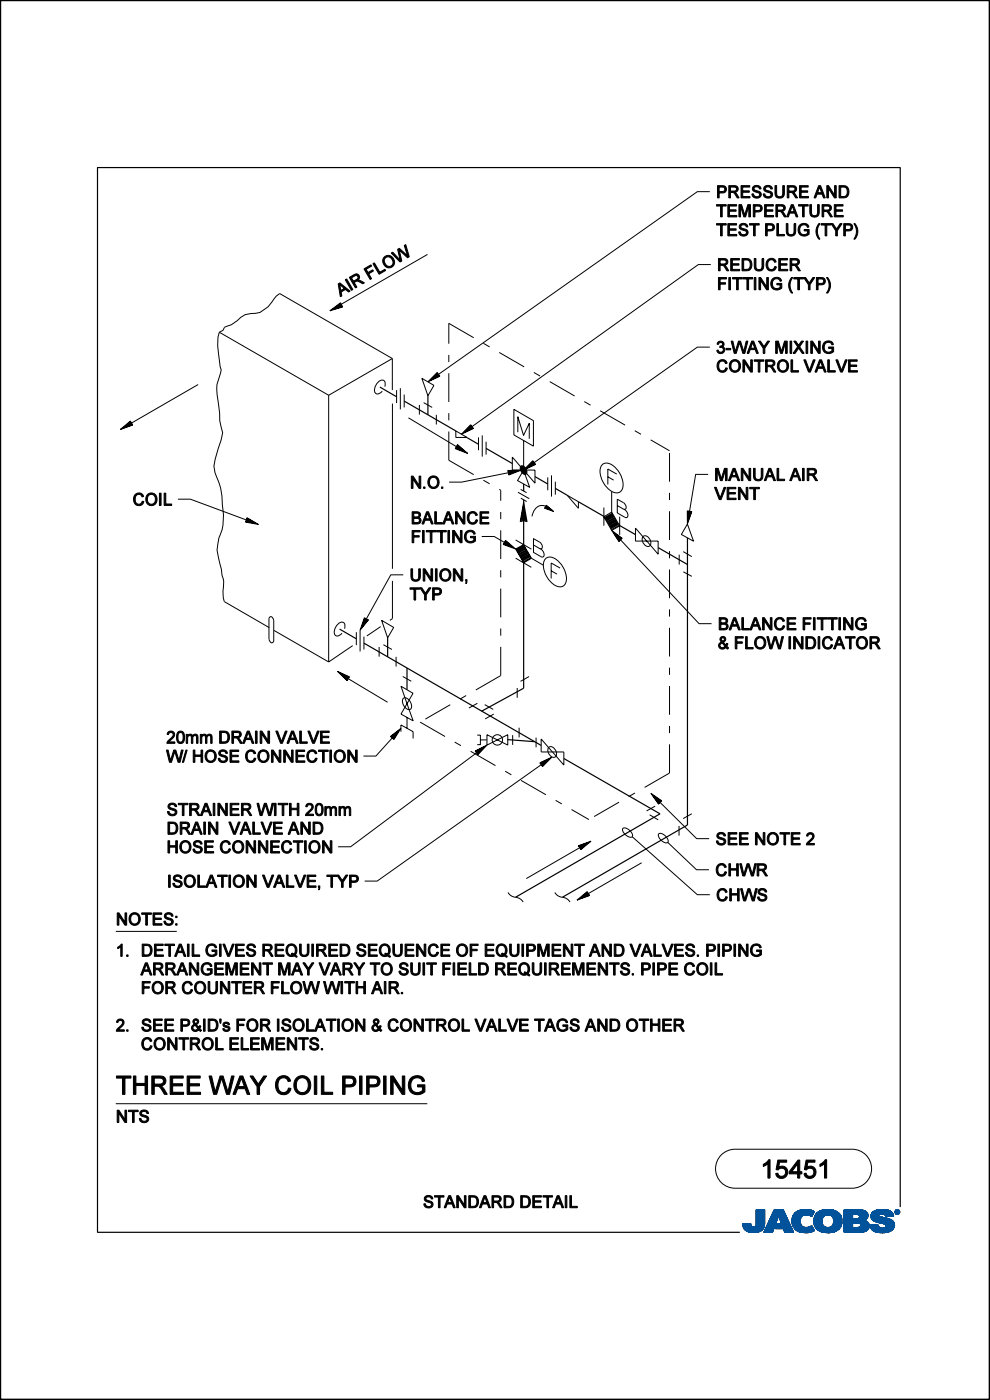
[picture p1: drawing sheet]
<svg xmlns="http://www.w3.org/2000/svg" width="210mm" height="297mm" viewBox="0 0 210 297" stroke-linecap="round" stroke-linejoin="round" font-family="sans-serif">
<g fill="none" stroke="#000" stroke-width=".25">
<path d="M80.6 82.1l3.5 2.1M85.7 85.1l11 6.3M90.8 84v4M99.1 92.8l2.4 1.4M103.1 95.1l5.6 3.2M111.1 102.7v1.5M111.1 106v9.5M111.1 119.4v26.6l-9 4.9M113.5 101.1l2.7 1.6M117.8 103.6l2.5 1.4M122.7 106.4l5.4 3.1M131.4 111.5l3.4 1.9"/>
<path d="M139.6 116.2l6.2 3.6M145.8 114.1v60.9l-26.5 15.4M72 133.5l3.6 2M77.2 136.4l37.6 21.7M82.2 135.3v4.1M86.3 141.7v4.6M107.6 156.9l5.8 .4M119.6 160.9l20.4 11.7-30.7 17.8M191 256.1v-220.6h-170.3v225.9h136.2M.1 296.6v.3h209.7v-296.8h-209.7v296.8"/>
</g>
<g fill="none" stroke="#000" stroke-width=".21">
<path d="M.1 .1h209.8v296.7h-209.8zM90.7 54l-20.7 11.9M150.6 40.7h-2.7l-55.5 39.1 .2-.2 .2 .1-.7 .4 .6-.6 .3 .3-1.3 .6 1-1 .5 .4-1.9 .9 1.4-1.5 .6 .6-2.5 1.2 1.9-2 .6 .8M150.8 56.1h-2.7l-48.5 34.8 .1-.2 .2 .1-.7 .4 .6-.7 .3 .4-1.3 .6 1-1 .5 .4-1.9 .9 1.4-1.5 .6 .6-2.5 1.2 1.9-2 .6 .8M46.5 70.5l.8-.4 .3-.7a6.4 6.4 0 0 0 3.5-2.1l.9-.5 3.1-.5a6.6 6.6 0 0 0 3-2.9l1.2-1.1 23.9 13.8M46.5 70.5a12.8 12.8 0 0 0 0 6l.4 1.9-.1 .8a8.3 8.3 0 0 0-.5 6l.3 2.5v1.5l.6 2.6-.3 1.6-1.3 4a6.4 6.4 0 0 0 .8 4.9 19.7 19.7 0 0 1 .9 5.9 9.8 9.8 0 0 1-.9 5.9 7.6 7.6 0 0 0 .2 5.3l.4 1.4 .1 1.2a5 5 0 0 1 .2 3.4l.1 1.4 .2 .8 9.5 5.5M46.5 70.5l23.2 13.4M72.5 64.7l-.7 .3 .3-.2 .1 .1-.8 .3 .7-.5 .2 .3-1.3 .4 1.2-.8 .4 .5-2.1 .6 1.7-1.3 .5 .7-2.7 .8 2.2-1.7 .5 .9M83.2 76.1l-13.5 7.8M83.2 76.1v6.6M95.2 75.3v1.5M95.2 79.2v6.1"/>
<path d="M100.5 71.6l-5.3-3v4.3M102.5 72.8l1.4 .8M105.9 74.8l5.3 3M113.2 79l1.4 .8M150.6 73.6h-2.7l-35.2 24.9 .2-.2 .2 .1-.7 .4 .6-.6 .2 .3-1.2 .6 1-1 .5 .4-1.9 .9 1.4-1.5 .6 .6-2.5 1.2 1.9-2 .6 .8M27.9 89.7l-.6 .4 .2-.2 .2 .1-.8 .3 .7-.6 .2 .4-1.3 .5 1.1-.9 .4 .4-2 .7 1.7-1.3 .4 .7-2.6 .9 2.2-1.8 .4 .9M42 81.6l-16.5 9.5M69.7 83.9v56.5M81.6 82l.1-.3a.78 .78 0 0 0-.3-1 .78 .78 0 0 0-1.1 .2 2.05 2.05 0 0 0-.6 2.5 1.04 1.04 0 0 0 1.4-.4M83.2 85.6v35.1M84.1 82.8v2.7M84.9 82.4v4.5"/>
<path d="M85.7 83.7v2.7M86.6 88.6l12.6 7.6M89 85.9v2.1M89.5 80.3l2.5 1.5-1.2 2.2zM89.9 85.4l1.8 1M92.6 88v2.1M95.2 87.7v1.5M95.2 91.5v6.1l5.3 3.1M96.7 91.4l2.4 1.4h-2.4zM97.1 94.3l-.5 .9 2.6 1-2.1-1.9-.4 .8 2 .8-1.6-1.4-.2 .6 1.3 .5-1-.9-.2 .3 .8 .3-.6-.5-.1 .2 .3 .1-.6-.3M101.5 92.8v2.7M102.3 92.4v4.5"/>
<path d="M103.1 93.7v2.7M107.7 99.8l.2 1 2.6-1.1-2.8 .1 .3 .8 1.9-.8-2.1 .1 .3 .6 1.4-.6-1.5 .1 .1 .4 .9-.3h-.8l.1 .2 .2-.2-10.6 2.2h-2.6M109 86.8l4.2 2.4v5.4l-4.2-2.3zM109.8 91.7v-3.3l1.3 4 1.2-2.6v3.3M110.4 99.7a.57 .57 0 0 1 .4-.9 1.2 1.2 0 0 1 .7 1.8l-.7-.2-.4-.7M110.5 99.7v-.7a1.04 1.04 0 0 1 1.1 1.4l-.2 .1-.3-.1-.6-.7M110.6 99.7l-.1-.4 .3-.3a1.22 1.22 0 0 1 .7 1.3l-.4 .1-.4-.7M110.8 99.7v-.6l.4 .3a.66 .66 0 0 1 .1 .9l-.5-.6M110.8 99.2l.3 .3 .3 .7a.81 .81 0 0 1-.6-1zM111 99.6l-.2-.3 .5 .8-.3-.4M111.1 99.7l1.3 3.7-2.6-1.4zM111.1 93.5v6.2l2.4 2.8v-2.8h-4.8v-2.7l2.4 2.7"/>
<path d="M116.6 81l5.3 3M123.9 85.2l1.4 .8M127.3 87.1l5.3 3.1M127.7 98.6a1.99 1.99 0 0 1 2.8 .5 4.7 4.7 0 0 1 1.4 4.8 1.64 1.64 0 0 1-2.6 .1 4.7 4.7 0 0 1-1.8-5.1zM134.6 91.4l1.4 .7M138 93.3l4 2.3M142 96.1v6.1M37.7 105.9h2.7l12.5 4.6h-.3v-.2l.7 .4-.8-.2 .1-.4 1.2 .8-1.4-.3 .1-.6 1.8 1-2.1-.3 .2-.9 2.4 1.5-2.7-.5 .3-1M102.2 113.8h2.6l2.8 1.6-.3-.1 .1-.2 .6 .6-.8-.3 .2-.4 1 .9-1.3-.5 .2-.6 1.6 1.4-2-.8 .3-.7 2.2 1.8-2.6-1 .4-.8M102.5 101.9l1.4 .7M105.9 103.8l.3 .2v2.2M106.2 108.6v1.5"/>
<path d="M106.2 112.5v6.1M109.4 116.5l1.7-1 1.6 2.9-1.6 1zM109.4 114.6l3.3 1.9M109.4 118.4l3.3 2M109.9 104.4l2.4 1.4M110.4 103.8l1.3 .7M110.5 105.7l1.2 .7M111 107.4l.6 3.2-.6-.2-.5 .2zM111.1 108.2l.3 2.1h-.7zM111.1 106.5l.7 4.2a1.37 1.37 0 0 0-1.4 0zM111.1 109.1v1.4M111.1 109.5l.1 .6-.3 .1"/>
<path d="M111.1 109l.2 1.2h-.4zM111.2 115.7l-1.7 .9M111.3 115.9l-1.7 .9M111.4 116.1l-1.7 .9M111.5 116.3l-1.7 .9M111.6 116.4l-1.7 1M111.7 116.6l-1.7 1M111.8 116.8l-1.7 .9M111.9 117l-1.7 .9M112 117.2l-1.7 .9M112.1 117.3l-1.7 1M112.2 117.5l-1.7 1"/>
<path d="M112.3 117.7l-1.7 .9M112.4 117.9l-1.7 .9M112.5 118.1l-1.7 .9M112.6 118.3l-1.6 .9M112.7 118.4l2.6 1.5M113.2 115.6l1.4 .8M114.6 116.4h.2a.96 .96 0 0 0-.4-1.4l-1.2-.7v2.9l1.5 .9h.5a1.24 1.24 0 0 0-.6-1.7M115.7 118.5a1.99 1.99 0 0 1 2.8 .6 4.7 4.7 0 0 1 1.4 4.8 1.64 1.64 0 0 1-2.6 0 4.7 4.7 0 0 1-1.8-5.1zM115.7 107.5l.7 .4M115.8 107.2l1.7 1.3-2-.7zM115.9 107.3l1.2 1-1.5-.6zM115.9 107.4l.8 .7-1-.4"/>
<path d="M115.9 107.4l-.2 .3M115.9 107.5v.2l.3 .1M115.9 107.5l.5 .4-.6-.2zM116.2 101.3v2.7M116.8 108.1a2.13 2.13 0 0 0-2.2-.8 2.13 2.13 0 0 0-1.6 1.7l-.2 .5M117 100.8v4.5M117.8 102.2v2.7M120.3 105l2.4 1.4v1.4zM128.1 109.6l1.6-1 1.7 3-1.7 .9zM128.1 107.7v3.8M128.9 101.2l1.3 .7M129.7 104.3v4.3"/>
<path d="M129.9 108.9l-1.7 .9M130 109.1l-1.7 .9M130.1 109.2l-1.7 1M130.2 109.4l-1.7 1M130.3 109.6l-1.7 .9M130.4 109.8l-1.7 .9M130.5 110l-1.7 .9M130.6 110.2l-1.7 .9M130.7 110.3l-1.7 1M130.8 110.5l-1.7 .9M130.8 100.6l-1.9-1.1v3.3M130.9 110.7l-1.7 .9"/>
<path d="M130.9 107.2l1.5 .9M131 110.9l-1.6 .9M131.1 111l-1.6 1M131.2 111.2l-1.6 1M131.3 114.9l.7-.7-2.3-1.7 1.6 2.4 .5-.7-1.7-1.2 1.2 1.7 .3-.5-1.1-.9 .8 1.2 .3-.3-.7-.5 .4 .7 .1-.2-.2-.2 17.1 18.3h2.6M131.4 111.5l-1.7 .9M131.4 109.6v3.9M132.2 106.6l.4 .4a.59 .59 0 0 1 .2 .6 .59 .59 0 0 1-.5 .4 1.24 1.24 0 0 1 .7 1.8l-.5-.1-1.6-.9v-2.9l1.3 .7M134.8 112v2.8h4.8v2.8zM136.3 114.8a.79 .79 0 0 1 .3-1.1 .79 .79 0 0 1 1.1 .5 .97 .97 0 0 1 .4 1 .97 .97 0 0 1-.7 .7l-.6-.3-.5-.7M142 104.6v1.5M142 108.5v6"/>
<path d="M142 116.9v1.5M144.1 117.7v2.1M144.9 117l1.8 1.1M145.8 111.2l1.3 3.6-2.6-1.4zM150.2 100.6h-2.6l-1.4 8.6-.1-.3 .2-.1-.2 .8v-.9l.4 .1-.5 1.3v-1.5h.6l-.7 2v-2.1h.8l-.9 2.7v-2.8l.9 .1M58 136l-.3 .4a.78 .78 0 0 1-.6-.8v-4.4l.3-.4a.75 .75 0 0 1 .6 .8l.1 4.5M58.1 133.7l11.6 6.7M73.1 133.4l.1-.4a.78 .78 0 0 0-.4-1 .78 .78 0 0 0-1 .3 2.05 2.05 0 0 0-.7 2.5 1.04 1.04 0 0 0 1.5-.5M74.8 137l-5.1 3.4M75.6 134.1v2.8M76.4 133.7v4.5M77.2 135v2.8"/>
<path d="M80.4 137.3v2M80.8 132.9l-3 2M80.9 131.6l2.6 1.5-1.3 2.2zM81.3 136.8l1.8 1M83.2 123.2v8l-.5 .4M84 139.4v2M85.5 121.9h-2.6l-5.5 10 .1-.3 .2 .1-.5 .6 .2-.8 .4 .1-.9 1.1 .5-1.3 .6 .2-1.3 1.6 .7-2 .7 .3-1.7 2.2 .9-2.6 .8 .4M106.2 121v1.5M106.2 124.9v6.1M106.2 133.3v1.6M106.2 137.2v6.1l-5.3 3.1M116.9 121.1l1.3 .7"/>
<path d="M118.8 120.5l-1.9-1.1v3.3M142 120.8v6.1M142 129.3v1.5M142 133.2v6.1M145 121.3l1.7 1M73.6 144.4l.5-.8-2.5-1.2 2 2 .4-.7-1.9-.9 1.5 1.5 .2-.6-1.3-.6 1 1 .2-.4-.8-.4 .6 .6 .1-.2-.3-.1 8.9 5.4M82.8 156.2l.8 .7 1.4-2.4-2.2 1.7 .7 .5 1.1-1.8-1.6 1.3 .5 .3 .8-1.2-1.1 .9 .3 .2 .5-.7-.7 .5 .2 .1 .2-.3-4 4.4h-2.6M85 155.2v-1.4l2.6 1.4v1.5M85.1 145.6l2.5 1.5-2.5 4.4 2.5 1.4zM85.4 143.5l1.8 1M85.6 148.1a1.6 1.6 0 0 1 1.4 2.4 1.6 1.6 0 0 1-1.4-2.4zM86.3 152.2v2.3"/>
<path d="M89.1 153.2l5.3 3M95.5 149.5l-5.3 3.1M96.4 157.4l1.4 .8M98.9 147.6l-1.3 .7M99.8 159.4l5.3 3M100.8 159.3l.6 .8 1.9-2-2.5 1.2 .6 .6 1.4-1.5-1.9 .9 .5 .5 1-1.1-1.3 .6 .3 .4 .6-.7-.7 .4 .2 .1 .2-.2-27.3 20.3h-2.7M101.2 156h.7v2h-.7M101.3 149.2l-1.8 1M101.9 157h1.4M102.8 149.5l1.8 1M103.3 155.9l4.4 2.2v-2.2l-4.4 2.2zM104.7 151.5l-1.8 1"/>
<path d="M108.7 156v2M109.7 146v2M110.1 154.4v2M112.2 143.5l-1.8 1M113.7 156.5v2M114.8 156.8v2.7h4.8v2.8zM116.3 159.6a.79 .79 0 0 1 .3-1.2 .79 .79 0 0 1 1.1 .5 .97 .97 0 0 1 .4 1 .97 .97 0 0 1-.7 .8l-.6-.3-.5-.8M142 157.9v6.1l-5.3 3M142 141.6v1.6M142 145.5v6.1M142 154v1.5M107.2 163.6l1.3 .8"/>
<path d="M110.5 165.6l5.3 3M114.5 161.8l.6 .8 2-2-2.6 1.2 .6 .7 1.5-1.5-2 .9 .5 .4 1-1-1.2 .6 .2 .3 .6-.6-.7 .3 .2 .1 .2-.2-35.4 25.1h-2.6M117.9 169.8l1.3 .8M121.2 171.7l3.7 2.2M122.7 179.4l.5 .9 2.2-1.8-2.7 .9 .5 .7 1.6-1.4-2 .7 .5 .5 1.1-.9-1.4 .5 .3 .3 .6-.5-.7 .3 .2 .1 .2-.2-.6 .3M125.4 178.5l-13.8 7.9M131.3 170.2l-5.3 3M132.1 175.7a1.69 1.69 0 0 1 2 1.8 1.69 1.69 0 0 1-2-1.8zM134.1 177.5l13.8 12.3h2.7M134.7 168.2l-1.3 .8M137.8 172.9l1.8 1M139 171l-1.8 1"/>
<path d="M139.7 170.6l.7-.7-2.3-1.6 1.6 2.3 .5-.7-1.7-1.2 1.2 1.8 .3-.6-1.2-.8 .9 1.1 .2-.3-.7-.5 .5 .7 .1-.2-.3-.2 8.3 8.2h2.6M139.7 176.9a1.69 1.69 0 0 1 2 1.8 1.69 1.69 0 0 1-2-1.8zM141.6 178.7l6.1 5.8h2.7M144 175.2v2.1M146.7 172.6l-1.8 1.1M24.6 197.6h12.9M107.8 189.3l.8 .8 1.5 .5 .9 .8M117.7 189.3l.8 .8 .8 .3M119.3 190.4l1.1 .4 .5 .6M124.8 189.6l-.6 .3 .2-.2 .2 .2-.8 .2 .7-.5 .2 .3-1.3 .5 1.1-.9 .4 .5-2 .7 1.7-1.4 .4 .7-2.6 1 2.2-1.9 .4 .9M136.1 183l-13.7 8M24.6 234.1h66"/>
<path d="M153 245l1.3-.9 1.6-.3h24.8a4.1 4.1 0 0 1 4.2 4.1 4.1 4.1 0 0 1-4.2 4.2h-24.8a4.1 4.1 0 0 1-3.8-2.6 4.1 4.1 0 0 1 .9-4.5z"/>
<circle cx="105.5" cy="157" r="1.1"/>
</g>
<g fill="#000" stroke="#000" stroke-width=".21">
<path d="M164.4 39.4h.3v1.5a.67 .67 0 0 0 .7 .8 .67 .67 0 0 0 .6-.8v-1.5h.4v1.5a1.01 1.01 0 0 1-1 1.1 1.01 1.01 0 0 1-1-1.1z" fill-rule="evenodd"/>
<path d="M77.2 57l1.5-.8 .1 .2-1.1 .7 .4 .7 1-.6 .1 .3-1 .6 .6 1-.3 .2z" fill-rule="evenodd"/>
<path d="M79.1 55.9l.3-.1 1.2 1.9 1-.6 .2 .3-1.4 .8z" fill-rule="evenodd"/>
<path d="M81.6 54.5a1.31 1.31 0 0 1 2 .6 1.31 1.31 0 0 1-1.1 1.7 1.43 1.43 0 0 1-.9-2.3zM81.8 54.7a1.02 1.02 0 0 0 0 1.5 1.02 1.02 0 0 0 1.5-.2 1.09 1.09 0 0 0-.3-1.2 1.09 1.09 0 0 0-1.2-.1z" fill-rule="evenodd"/>
<path d="M83 53.7l.3-.2 1.6 1.7-.6-2.3 .4-.2 1.7 1.6-.6-2.2 .3-.2 .7 2.6-.4 .2-1.7-1.6 .5 2.3-.3 .2z" fill-rule="evenodd"/>
<path d="M152.2 39.4h.9a.79 .79 0 0 1 1 .7 .79 .79 0 0 1-.9 .8h-.7v1.1h-.3zM152.5 39.7v.9h.7a.49 .49 0 0 0 .5-.3 .49 .49 0 0 0-.2-.6z" fill-rule="evenodd"/>
<path d="M152.4 54.9a2.47 2.47 0 0 1 1.8 .1l.2 .3a.7 .7 0 0 1-.7 1l.9 1.1h-.4l-.6-.9-.5-.2h-.3v1.1h-.4zM152.8 55.2v.8h.7a.44 .44 0 0 0 .5-.4 .44 .44 0 0 0-.5-.4z" fill-rule="evenodd"/>
<path d="M152 43.4h2v.3h-.8v2.3h-.4v-2.3h-.8z" fill-rule="evenodd"/>
<path d="M152 47.4h2v.3h-.8v2.3h-.4v-2.3h-.8z" fill-rule="evenodd"/>
<path d="M154.4 43.4h1.8v.3h-1.5v.8h1.4v.3h-1.4v.9h1.6v.3h-1.9z" fill-rule="evenodd"/>
<path d="M154.4 47.4h1.8v.3h-1.5v.8h1.4v.3h-1.4v.9h1.6v.3h-1.9z" fill-rule="evenodd"/>
<path d="M154.6 39.4a2.46 2.46 0 0 1 1.8 .2l.2 .3a.7 .7 0 0 1-.7 .9l.9 1.2h-.4l-.6-.9-.5-.3h-.4v1.2h-.3zM154.9 39.7v.8h.7a.44 .44 0 0 0 .6-.3 .44 .44 0 0 0-.5-.5z" fill-rule="evenodd"/>
<path d="M155 54.9h1.8v.3h-1.5v.8h1.4v.3h-1.4v.8h1.6v.3h-1.9z" fill-rule="evenodd"/>
<path d="M157 47.6a1.01 1.01 0 0 1 1.6 .5h-.3a.54 .54 0 0 0-.6-.5 .54 .54 0 0 0-.5 .7l1.1 .4a.81 .81 0 0 1 .3 1.1 .81 .81 0 0 1-1.2 .3l-.6-.4-.1-.5h.3a.62 .62 0 0 0 .7 .6 .62 .62 0 0 0 .6-.7l-.9-.3a.66 .66 0 0 1-.6-.5 .66 .66 0 0 1 .2-.7z" fill-rule="evenodd"/>
<path d="M156.7 43.4h.6l.7 2.2 .6-2.2h.6v2.6h-.4v-2.3l-.6 2.3h-.4l-.7-2.3v2.3h-.4z" fill-rule="evenodd"/>
<path d="M157.2 39.4h1.8v.3h-1.5v.8h1.4v.3h-1.4v.9h1.6v.3h-1.9z" fill-rule="evenodd"/>
<path d="M157.4 54.9a1.74 1.74 0 0 1 1.9 .4 1.33 1.33 0 0 1 .2 1.4 1.33 1.33 0 0 1-1.2 .7h-.9zM157.7 55.2v1.9a1.06 1.06 0 0 0 1.5-.9 1.06 1.06 0 0 0-1.5-1z" fill-rule="evenodd"/>
<path d="M159.8 39.5a1.01 1.01 0 0 1 1.6 .6h-.3a.54 .54 0 0 0-.6-.5 .54 .54 0 0 0-.5 .7l1.1 .3a.81 .81 0 0 1 .3 1.1 .81 .81 0 0 1-1.2 .3l-.6-.4-.1-.5h.3a.62 .62 0 0 0 .7 .7 .62 .62 0 0 0 .6-.7l-.9-.4a.66 .66 0 0 1-.6-.5 .66 .66 0 0 1 .2-.7z" fill-rule="evenodd"/>
<path d="M159.8 43.4h.9a.79 .79 0 0 1 1 .8 .79 .79 0 0 1-.9 .8h-.7v1h-.3zM160.1 43.7v1h.7a.49 .49 0 0 0 .5-.4 .49 .49 0 0 0-.2-.6z" fill-rule="evenodd"/>
<path d="M159 47.4h2v.3h-.8v2.3h-.4v-2.3h-.8z" fill-rule="evenodd"/>
<path d="M160 54.9h.3v1.5a.67 .67 0 0 0 .7 .8 .67 .67 0 0 0 .6-.8v-1.5h.4v1.5a1.01 1.01 0 0 1-1 1.1 1.01 1.01 0 0 1-1-1.1z" fill-rule="evenodd"/>
<path d="M162.2 39.5a1.01 1.01 0 0 1 1.6 .6h-.3a.54 .54 0 0 0-.6-.5 .54 .54 0 0 0-.5 .7l1.1 .3a.81 .81 0 0 1 .3 1.1 .81 .81 0 0 1-1.2 .3l-.6-.4-.1-.5h.3a.62 .62 0 0 0 .7 .7 .62 .62 0 0 0 .6-.7l-.9-.4a.66 .66 0 0 1-.6-.5 .66 .66 0 0 1 .2-.7z" fill-rule="evenodd"/>
<path d="M162.2 43.4h1.8v.3h-1.5v.8h1.4v.3h-1.4v.9h1.6v.3h-1.9z" fill-rule="evenodd"/>
<path d="M162.4 47.4h.9a.79 .79 0 0 1 1 .8 .79 .79 0 0 1-.9 .8h-.7v1h-.3zM162.7 47.7v1h.7a.49 .49 0 0 0 .5-.3 .49 .49 0 0 0-.2-.6z" fill-rule="evenodd"/>
<path d="M162.8 55.2a1.05 1.05 0 0 1 1.8 .4h-.3a.76 .76 0 0 0-1-.4 .76 .76 0 0 0-.5 .9 .78 .78 0 0 0 .6 1.1 .78 .78 0 0 0 .9-.7l.4 .1a1.13 1.13 0 0 1-1.4 .9 1.13 1.13 0 0 1-.8-1.4z" fill-rule="evenodd"/>
<path d="M164.6 43.4a2.47 2.47 0 0 1 1.8 .2l.2 .3a.7 .7 0 0 1-.7 .9l.9 1.2h-.4l-.6-.9-.5-.2h-.4v1.1h-.3zM164.9 43.7v.9h.7a.44 .44 0 0 0 .6-.4 .44 .44 0 0 0-.5-.5z" fill-rule="evenodd"/>
<path d="M164.8 47.4h.3v2.3h1.3v.3h-1.6z" fill-rule="evenodd"/>
<path d="M165.2 54.9h1.8v.3h-1.5v.8h1.4v.3h-1.4v.8h1.6v.3h-1.9z" fill-rule="evenodd"/>
<path d="M167.9 43.4h.4l1 2.6h-.4l-.3-.8h-1.1l-.3 .8h-.3zM168.1 43.7l-.5 1.2h.9z" fill-rule="evenodd"/>
<path d="M167 39.4a2.46 2.46 0 0 1 1.8 .2l.2 .3a.7 .7 0 0 1-.7 .9l.9 1.2h-.4l-.6-.9-.5-.3h-.4v1.2h-.3zM167.3 39.7v.8h.7a.44 .44 0 0 0 .6-.3 .44 .44 0 0 0-.5-.5z" fill-rule="evenodd"/>
<path d="M167.6 54.9a2.47 2.47 0 0 1 1.8 .1l.2 .3a.7 .7 0 0 1-.7 1l.9 1.1h-.4l-.6-.9-.5-.2h-.4v1.1h-.3zM167.9 55.2v.8h.7a.44 .44 0 0 0 .6-.4 .44 .44 0 0 0-.5-.4z" fill-rule="evenodd"/>
<path d="M166.8 47.4h.3v1.6a.67 .67 0 0 0 .7 .8 .67 .67 0 0 0 .6-.8v-1.6h.4v1.5a1.01 1.01 0 0 1-1 1.2 1.01 1.01 0 0 1-1-1.2z" fill-rule="evenodd"/>
<path d="M169.6 39.4h1.8v.3h-1.5v.8h1.4v.3h-1.4v.9h1.6v.3h-1.9z" fill-rule="evenodd"/>
<path d="M169.4 43.4h2v.3h-.8v2.3h-.4v-2.3h-.8z" fill-rule="evenodd"/>
<path d="M169.6 47.8a1.16 1.16 0 0 1 2 .4h-.3a.9 .9 0 0 0-1.3-.4 .9 .9 0 0 0-.3 1.3 .95 .95 0 0 0 1.6 .4v-.5h-.7v-.3h1v1a1.39 1.39 0 0 1-2 0 1.39 1.39 0 0 1 0-1.9z" fill-rule="evenodd"/>
<path d="M173.7 39.4h.4l1 2.6h-.4l-.3-.8h-1.1l-.3 .8h-.3zM173.9 39.7l-.5 1.2h.9z" fill-rule="evenodd"/>
<path d="M171.8 43.4h.3v1.5a.67 .67 0 0 0 .7 .9 .67 .67 0 0 0 .6-.9v-1.5h.4v1.5a1.01 1.01 0 0 1-1 1.2 1.01 1.01 0 0 1-1-1.2z" fill-rule="evenodd"/>
<path d="M173.7 47.4h.2a2.75 2.75 0 0 0 0 3.3h-.2a2.57 2.57 0 0 1 0-3.3z" fill-rule="evenodd"/>
<path d="M174.4 43.4a2.46 2.46 0 0 1 1.8 .2l.2 .3a.7 .7 0 0 1-.7 .9l.9 1.2h-.4l-.6-.9-.5-.2h-.4v1.1h-.3zM174.7 43.7v.9h.7a.44 .44 0 0 0 .6-.4 .44 .44 0 0 0-.5-.5z" fill-rule="evenodd"/>
<path d="M174.2 47.4h2v.3h-.8v2.3h-.4v-2.3h-.8z" fill-rule="evenodd"/>
<path d="M175.4 39.4h.4l1.2 2v-2h.4v2.6h-.4l-1.3-2v2h-.3z" fill-rule="evenodd"/>
<path d="M177 43.4h1.8v.3h-1.5v.8h1.4v.3h-1.4v.9h1.6v.3h-1.9z" fill-rule="evenodd"/>
<path d="M176.3 47.4h.4l.8 1.2 .7-1.2h.4l-1 1.5v1.1h-.3v-1.1z" fill-rule="evenodd"/>
<path d="M178 39.4a1.74 1.74 0 0 1 1.9 .4 1.33 1.33 0 0 1 .1 1.4 1.33 1.33 0 0 1-1.1 .8h-.9zM178.3 39.7v2a1.06 1.06 0 0 0 1.4-1 1.06 1.06 0 0 0-1.4-1z" fill-rule="evenodd"/>
<path d="M179 47.4h.9a.79 .79 0 0 1 1 .8 .79 .79 0 0 1-.9 .8h-.7v1h-.3zM179.3 47.7v1h.7a.49 .49 0 0 0 .5-.3 .49 .49 0 0 0-.3-.6z" fill-rule="evenodd"/>
<path d="M181.1 47.4h.3a2.57 2.57 0 0 1 0 3.3h-.3a2.75 2.75 0 0 0 0-3.3z" fill-rule="evenodd"/>
<path d="M71.7 60.2l.4-.2 2.2 1.8-.4 .2-.6-.6-.9 .5 .1 .9-.3 .2zM72.1 60.4l.2 1.2 .7-.4z" fill-rule="evenodd"/>
<path d="M73.2 59.4l.3-.2 1.3 2.2-.3 .2z" fill-rule="evenodd"/>
<path d="M74.1 58.9a2.47 2.47 0 0 1 1.6-.8l.4 .2a.7 .7 0 0 1-.2 1.1l1.4 .6-.3 .2-1-.5h-.5l-.4 .2 .6 1-.3 .2zM74.6 58.9l.4 .8 .6-.4a.44 .44 0 0 0 .3-.6 .44 .44 0 0 0-.7-.2z" fill-rule="evenodd"/>
<path d="M152.4 72.5a.67 .67 0 0 1 1 0 .67 .67 0 0 1-.2 1 .81 .81 0 0 1 .1 1.4 .81 .81 0 0 1-1.3-.6h.3a.54 .54 0 0 0 .7 .4 .54 .54 0 0 0 .4-.6 .54 .54 0 0 0-.7-.4v-.3a.43 .43 0 0 0 .6-.2 .43 .43 0 0 0-.3-.6 .43 .43 0 0 0-.5 .3l-.1 .2-.3-.1z" fill-rule="evenodd"/>
<path d="M152.4 58.9h1.7v.3h-1.3v.8h1.1v.3h-1.1v1.2h-.4z" fill-rule="evenodd"/>
<path d="M152.4 76.6a1.05 1.05 0 0 1 1.8 .5h-.3a.76 .76 0 0 0-1-.5 .76 .76 0 0 0-.5 1 .78 .78 0 0 0 .6 1 .78 .78 0 0 0 .9-.6l.4 .1a1.13 1.13 0 0 1-1.4 .9 1.13 1.13 0 0 1-.8-1.4z" fill-rule="evenodd"/>
<path d="M154 73.9h1v.3h-1z" fill-rule="evenodd"/>
<path d="M154.6 58.9h.3v2.6h-.3z" fill-rule="evenodd"/>
<path d="M155 76.7a1.28 1.28 0 0 1 1.8-.1 1.28 1.28 0 0 1 .1 1.8 1.25 1.25 0 0 1-1.7 .4 1.25 1.25 0 0 1-.4-1.7zM155.3 76.8a1.01 1.01 0 0 0-.2 1.4 1.01 1.01 0 0 0 1.3 .3 1 1 0 0 0 .3-1.4 1 1 0 0 0-1.4-.3z" fill-rule="evenodd"/>
<path d="M155.1 72.4h.4l.5 2.2 .7-2.2h.4l.7 2.2 .5-2.2h.3l-.6 2.6h-.4l-.7-2.3-.7 2.3h-.5z" fill-rule="evenodd"/>
<path d="M155.4 58.9h2v.3h-.8v2.3h-.4v-2.3h-.8z" fill-rule="evenodd"/>
<path d="M157.6 76.3h.4l1.2 2v-2h.4v2.6h-.4l-1.3-2v2h-.3z" fill-rule="evenodd"/>
<path d="M157.6 58.9h2v.3h-.8v2.3h-.4v-2.3h-.8z" fill-rule="evenodd"/>
<path d="M159.5 72.4h.4l1 2.6h-.4l-.3-.8h-1.1l-.3 .8h-.3zM159.7 72.7l-.5 1.2h.9z" fill-rule="evenodd"/>
<path d="M160 58.9h.3v2.6h-.3z" fill-rule="evenodd"/>
<path d="M160 76.3h2v.3h-.8v2.3h-.4v-2.3h-.8z" fill-rule="evenodd"/>
<path d="M161 58.9h.4l1.2 2v-2h.4v2.6h-.4l-1.3-2v2h-.3z" fill-rule="evenodd"/>
<path d="M160.9 72.4h.4l.8 1.1 .7-1.1h.4l-1 1.5v1.1h-.3v-1.1z" fill-rule="evenodd"/>
<path d="M162.4 76.3a2.47 2.47 0 0 1 1.8 .2l.2 .3a.7 .7 0 0 1-.7 .9l.9 1.2h-.4l-.6-.9-.5-.2h-.4v1.1h-.3zM162.7 76.6v.9h.7a.44 .44 0 0 0 .6-.4 .44 .44 0 0 0-.5-.5z" fill-rule="evenodd"/>
<path d="M164.5 72.4h.6l.7 2.2 .6-2.2h.6v2.6h-.4v-2.3l-.6 2.3h-.4l-.7-2.3v2.3h-.4z" fill-rule="evenodd"/>
<path d="M163.8 59.2a1.16 1.16 0 0 1 2 .4l-.3 .1a.9 .9 0 0 0-1.3-.5 .9 .9 0 0 0-.3 1.3 .95 .95 0 0 0 1.6 .4v-.5h-.7v-.3h1v1a1.39 1.39 0 0 1-1.9 .1 1.39 1.39 0 0 1-.1-2z" fill-rule="evenodd"/>
<path d="M165.2 76.7a1.28 1.28 0 0 1 1.8-.1 1.28 1.28 0 0 1 .1 1.8 1.25 1.25 0 0 1-1.7 .4 1.25 1.25 0 0 1-.4-1.7zM165.5 76.8a1.01 1.01 0 0 0-.2 1.4 1.01 1.01 0 0 0 1.3 .3 1 1 0 0 0 .3-1.4 1 1 0 0 0-1.4-.3z" fill-rule="evenodd"/>
<path d="M167.6 72.4h.3v2.6h-.3z" fill-rule="evenodd"/>
<path d="M167.8 76.3h.3v2.3h1.3v.3h-1.6z" fill-rule="evenodd"/>
<path d="M167.9 58.9h.2a2.75 2.75 0 0 0 0 3.3h-.2a2.57 2.57 0 0 1 0-3.3z" fill-rule="evenodd"/>
<path d="M168.4 72.4h.4l.6 .9 .6-.9h.4l-.8 1.2 1 1.4h-.4l-.8-1.1-.7 1.1h-.5l1-1.4z" fill-rule="evenodd"/>
<path d="M168.4 58.9h2v.3h-.8v2.3h-.4v-2.3h-.8z" fill-rule="evenodd"/>
<path d="M171 72.4h.3v2.6h-.3z" fill-rule="evenodd"/>
<path d="M170.5 58.9h.4l.8 1.1 .7-1.1h.4l-1 1.5v1.1h-.3v-1.1z" fill-rule="evenodd"/>
<path d="M170.5 76.3h.4l.8 2.3 .8-2.3h.4l-1 2.6h-.4z" fill-rule="evenodd"/>
<path d="M172 72.4h.4l1.2 2v-2h.4v2.6h-.4l-1.3-2v2h-.3z" fill-rule="evenodd"/>
<path d="M173.8 76.3h.5l.9 2.6h-.3l-.3-.8h-1.1l-.3 .8h-.3zM174.1 76.6l-.5 1.2h.9z" fill-rule="evenodd"/>
<path d="M173.2 58.9h.9a.79 .79 0 0 1 1 .7 .79 .79 0 0 1-.9 .8h-.7v1.1h-.3zM173.5 59.2v.9h.7a.49 .49 0 0 0 .5-.3 .49 .49 0 0 0-.3-.6z" fill-rule="evenodd"/>
<path d="M175.3 58.9h.3a2.57 2.57 0 0 1 0 3.3h-.3a2.75 2.75 0 0 0 0-3.3z" fill-rule="evenodd"/>
<path d="M175.6 76.3h.3v2.3h1.3v.3h-1.6z" fill-rule="evenodd"/>
<path d="M174.8 72.7a1.16 1.16 0 0 1 2 .4l-.3 .1a.9 .9 0 0 0-1.3-.5 .9 .9 0 0 0-.3 1.3 .95 .95 0 0 0 1.6 .4v-.5h-.7v-.3h1v1a1.39 1.39 0 0 1-2 .1 1.39 1.39 0 0 1 0-2z" fill-rule="evenodd"/>
<path d="M177.3 76.3h.4l.8 2.3 .8-2.3h.4l-1 2.6h-.4z" fill-rule="evenodd"/>
<path d="M180 76.3h1.8v.3h-1.5v.8h1.4v.3h-1.4v.9h1.6v.3h-1.9z" fill-rule="evenodd"/>
<path d="M159.8 99.4h.4v1.5a.67 .67 0 0 0 .6 .8 .67 .67 0 0 0 .7-.8v-1.5h.3v1.5a1.01 1.01 0 0 1-1 1.1 1.01 1.01 0 0 1-1-1.1z" fill-rule="evenodd"/>
<path d="M28.6 104.9a1.05 1.05 0 0 1 1.9 .4l-.4 .1a.76 .76 0 0 0-.9-.5 .76 .76 0 0 0-.5 1 .78 .78 0 0 0 .5 1 .78 .78 0 0 0 1-.6l.3 .1a1.13 1.13 0 0 1-1.3 .9 1.13 1.13 0 0 1-.9-1.4z" fill-rule="evenodd"/>
<path d="M31.3 104.9a1.28 1.28 0 0 1 1.7 0 1.28 1.28 0 0 1 .2 1.7 1.25 1.25 0 0 1-1.7 .5 1.25 1.25 0 0 1-.5-1.7zM31.5 105.1a1.01 1.01 0 0 0-.2 1.3 1.01 1.01 0 0 0 1.3 .4 1 1 0 0 0 .3-1.4 1 1 0 0 0-1.4-.3z" fill-rule="evenodd"/>
<path d="M33.8 104.6h.4v2.6h-.4z" fill-rule="evenodd"/>
<path d="M34.8 104.6h.4v2.3h1.2v.3h-1.6z" fill-rule="evenodd"/>
<path d="M87.3 101h.3l1.3 2v-2h.4v2.6h-.4l-1.3-2v2h-.3z" fill-rule="evenodd"/>
<path d="M87.4 108.6h1a.65 .65 0 0 1 .8 .3 .65 .65 0 0 1-.4 .9 .74 .74 0 0 1 .5 .9 .74 .74 0 0 1-.9 .5h-1zM87.8 108.9v.8l.8-.1a.42 .42 0 0 0 .2-.5 .42 .42 0 0 0-.5-.2zM87.8 110v.9h.6a.47 .47 0 0 0 .6-.5 .47 .47 0 0 0-.7-.4z" fill-rule="evenodd"/>
<path d="M87.4 112.5h1.7v.3h-1.3v.8h1.1v.3h-1.1v1.2h-.4z" fill-rule="evenodd"/>
<path d="M90.5 108.6h.4l1 2.6h-.4l-.3-.8h-1l-.3 .8h-.4zM90.7 108.9l-.4 1.2h.8z" fill-rule="evenodd"/>
<path d="M89.6 112.5h.4v2.6h-.4z" fill-rule="evenodd"/>
<path d="M89.9 103.3h.3v.3h-.3z" fill-rule="evenodd"/>
<path d="M91.1 101.3a1.28 1.28 0 0 1 1.7 0 1.28 1.28 0 0 1 .2 1.7 1.25 1.25 0 0 1-1.7 .5 1.25 1.25 0 0 1-.5-1.7zM91.4 101.5a1.01 1.01 0 0 0-.2 1.3 1.01 1.01 0 0 0 1.2 .4 1 1 0 0 0 .3-1.4 1 1 0 0 0-1.3-.3z" fill-rule="evenodd"/>
<path d="M90.4 112.5h2.1v.3h-.9v2.3h-.3v-2.3h-.9z" fill-rule="evenodd"/>
<path d="M92.2 108.6h.4v2.3h1.2v.3h-1.6z" fill-rule="evenodd"/>
<path d="M92.6 112.5h2.1v.3h-.9v2.3h-.3v-2.3h-.9z" fill-rule="evenodd"/>
<path d="M93.6 103.3h.3v.3h-.3z" fill-rule="evenodd"/>
<path d="M94.9 108.6h.4l1 2.6h-.4l-.3-.8h-1l-.3 .8h-.4zM95.1 108.9l-.4 1.2h.8z" fill-rule="evenodd"/>
<path d="M95 112.5h.4v2.6h-.4z" fill-rule="evenodd"/>
<path d="M96 112.5h.4l1.3 2v-2h.3v2.6h-.4l-1.2-2v2h-.4z" fill-rule="evenodd"/>
<path d="M96.6 108.6h.4l1.3 2v-2h.3v2.6h-.4l-1.2-2v2h-.4z" fill-rule="evenodd"/>
<path d="M98.9 112.9a1.16 1.16 0 0 1 1.9 .4h-.3a.9 .9 0 0 0-1.2-.4 .9 .9 0 0 0-.4 1.3 .95 .95 0 0 0 1.6 .4v-.5h-.7v-.3h1.1v1a1.39 1.39 0 0 1-2 0 1.39 1.39 0 0 1 0-1.9z" fill-rule="evenodd"/>
<path d="M99.4 108.9a1.05 1.05 0 0 1 1.9 .4l-.4 .1a.76 .76 0 0 0-1-.5 .76 .76 0 0 0-.4 .9 .78 .78 0 0 0 .5 1.1 .78 .78 0 0 0 1-.6h.3a1.13 1.13 0 0 1-1.3 .9 1.13 1.13 0 0 1-.9-1.4z" fill-rule="evenodd"/>
<path d="M101.8 108.6h1.9v.3h-1.5v.8h1.4v.3h-1.4v.9h1.5v.3h-1.9z" fill-rule="evenodd"/>
<path d="M151.8 99.4h.5l.7 2.2 .7-2.2h.5v2.6h-.3v-2.3l-.7 2.3h-.4l-.7-2.3v2.3h-.3z" fill-rule="evenodd"/>
<path d="M151.6 103.4h.3l.9 2.3 .8-2.3h.4l-1 2.6h-.4z" fill-rule="evenodd"/>
<path d="M154.2 103.4h1.9v.3h-1.5v.8h1.4v.3h-1.4v.9h1.5v.3h-1.9z" fill-rule="evenodd"/>
<path d="M155.5 99.4h.4l1 2.6h-.4l-.3-.8h-1l-.3 .8h-.4zM155.7 99.7l-.4 1.2h.8z" fill-rule="evenodd"/>
<path d="M156.6 103.4h.4l1.3 2v-2h.3v2.6h-.3l-1.3-2v2h-.4z" fill-rule="evenodd"/>
<path d="M157.2 99.4h.4l1.3 2v-2h.3v2.6h-.3l-1.3-2v2h-.4z" fill-rule="evenodd"/>
<path d="M159 103.4h2.1v.3h-.9v2.3h-.3v-2.3h-.9z" fill-rule="evenodd"/>
<path d="M163.1 99.4h.4l1 2.6h-.4l-.3-.8h-1l-.3 .8h-.4zM163.3 99.7l-.4 1.2h.8z" fill-rule="evenodd"/>
<path d="M164.8 99.4h.4v2.3h1.2v.3h-1.6z" fill-rule="evenodd"/>
<path d="M168.5 99.4h.4l1 2.6h-.4l-.3-.8h-1l-.3 .8h-.4zM168.7 99.7l-.4 1.2h.8z" fill-rule="evenodd"/>
<path d="M170.2 99.4h.4v2.6h-.4z" fill-rule="evenodd"/>
<path d="M171.2 99.4a2.46 2.46 0 0 1 1.8 .1l.2 .4a.7 .7 0 0 1-.7 .9l.9 1.2h-.4l-.5-.9-.5-.3h-.4v1.2h-.4zM171.6 99.7v.8h.7a.44 .44 0 0 0 .6-.4 .44 .44 0 0 0-.5-.4z" fill-rule="evenodd"/>
<path d="M87 124.7h2v.3h-.8v2.3h-.4v-2.3h-.8z" fill-rule="evenodd"/>
<path d="M87.2 120.7h.3v1.5a.67 .67 0 0 0 .7 .8 .67 .67 0 0 0 .6-.8v-1.5h.4v1.5a1.01 1.01 0 0 1-1 1.1 1.01 1.01 0 0 1-1-1.1z" fill-rule="evenodd"/>
<path d="M89.8 120.7h.3l1.3 2v-2h.4v2.6h-.4l-1.3-2v2h-.3z" fill-rule="evenodd"/>
<path d="M89.1 124.7h.4l.7 1.1 .8-1.1h.4l-1 1.5v1.1h-.3v-1.1z" fill-rule="evenodd"/>
<path d="M91.8 124.7h.9a.79 .79 0 0 1 1 .7 .79 .79 0 0 1-1 .8h-.6v1.1h-.3zM92.1 125v.9h.6a.49 .49 0 0 0 .6-.3 .49 .49 0 0 0-.3-.6z" fill-rule="evenodd"/>
<path d="M92.4 120.7h.3v2.6h-.3z" fill-rule="evenodd"/>
<path d="M93.6 121a1.28 1.28 0 0 1 1.7 0 1.28 1.28 0 0 1 .2 1.7 1.25 1.25 0 0 1-1.7 .4 1.25 1.25 0 0 1-.5-1.7zM93.9 121.2a1.01 1.01 0 0 0-.2 1.3 1.01 1.01 0 0 0 1.2 .4 1 1 0 0 0 .4-1.4 1 1 0 0 0-1.4-.3z" fill-rule="evenodd"/>
<path d="M96.2 120.7h.3l1.3 2v-2h.4v2.6h-.4l-1.3-2v2h-.3z" fill-rule="evenodd"/>
<path d="M98.8 123h.3l-.2 .8-.1-.1 .1-.4h-.1z" fill-rule="evenodd"/>
<path d="M152.6 131h.9a.65 .65 0 0 1 .8 .4 .65 .65 0 0 1-.3 .8 .74 .74 0 0 1 .4 1 .74 .74 0 0 1-.9 .4h-.9zM152.9 131.3v.8h.9a.42 .42 0 0 0 .2-.6 .42 .42 0 0 0-.6-.2zM152.9 132.4v.9h.6a.47 .47 0 0 0 .6-.4 .47 .47 0 0 0-.6-.5z" fill-rule="evenodd"/>
<path d="M152.9 135.2a.63 .63 0 0 1 1 .1 .63 .63 0 0 1-.4 .9l.4 .6 .2-.3h.3l-.2 .6 .4 .4-.3 .2-.3-.4a.81 .81 0 0 1-1.4 .2 .81 .81 0 0 1 .4-1.3l-.3-.5zM153 135.7a.36 .36 0 0 0 .7 0 .36 .36 0 0 0-.7 0zM152.8 136.7a.53 .53 0 0 0 .3 .7 .53 .53 0 0 0 .7-.3l-.6-.7z" fill-rule="evenodd"/>
<path d="M155.6 131h.4l1 2.6h-.3l-.3-.8h-1.1l-.3 .8h-.4zM155.8 131.3l-.4 1.2h.9z" fill-rule="evenodd"/>
<path d="M156 135.1h1.7v.3h-1.4v.8h1.2v.3h-1.2v1.2h-.3z" fill-rule="evenodd"/>
<path d="M157.4 131h.3v2.3h1.3v.3h-1.6z" fill-rule="evenodd"/>
<path d="M158.2 135.1h.3v2.3h1.3v.3h-1.6z" fill-rule="evenodd"/>
<path d="M160 131h.4l1 2.6h-.3l-.3-.8h-1.1l-.3 .8h-.4zM160.2 131.3l-.4 1.2h.9z" fill-rule="evenodd"/>
<path d="M160.4 135.4a1.28 1.28 0 0 1 1.7 0 1.28 1.28 0 0 1 .2 1.7 1.25 1.25 0 0 1-1.7 .4 1.25 1.25 0 0 1-.5-1.7zM160.7 135.6a1.01 1.01 0 0 0-.2 1.3 1.01 1.01 0 0 0 1.2 .4 1 1 0 0 0 .3-1.4 1 1 0 0 0-1.3-.3z" fill-rule="evenodd"/>
<path d="M161.8 131h.3l1.3 2v-2h.4v2.6h-.4l-1.3-2v2h-.3z" fill-rule="evenodd"/>
<path d="M162.7 135.1h.3l.5 2.2 .7-2.2h.4l.7 2.2 .5-2.2h.4l-.6 2.6h-.5l-.7-2.3-.7 2.3h-.4z" fill-rule="evenodd"/>
<path d="M164.6 131.3a1.05 1.05 0 0 1 1.8 .4l-.3 .1a.76 .76 0 0 0-1-.5 .76 .76 0 0 0-.5 1 .78 .78 0 0 0 .5 1 .78 .78 0 0 0 1-.6l.4 .1a1.13 1.13 0 0 1-1.4 .9 1.13 1.13 0 0 1-.8-1.4z" fill-rule="evenodd"/>
<path d="M167 131h1.8v.3h-1.5v.8h1.4v.3h-1.4v.9h1.6v.3h-1.9z" fill-rule="evenodd"/>
<path d="M167.3 135.1h.4v2.6h-.4z" fill-rule="evenodd"/>
<path d="M168.3 135.1h.4l1.3 2v-2h.3v2.6h-.3l-1.3-2v2h-.4z" fill-rule="evenodd"/>
<path d="M170.4 131h1.6v.3h-1.3v.8h1.1v.3h-1.1v1.2h-.3z" fill-rule="evenodd"/>
<path d="M170.9 135.1a1.74 1.74 0 0 1 1.9 .4 1.33 1.33 0 0 1 .2 1.4 1.33 1.33 0 0 1-1.1 .8h-1zM171.3 135.4v2a1.06 1.06 0 0 0 1.4-1 1.06 1.06 0 0 0-1.4-1z" fill-rule="evenodd"/>
<path d="M172.5 131h.4v2.6h-.4z" fill-rule="evenodd"/>
<path d="M173.5 135.1h.4v2.6h-.4z" fill-rule="evenodd"/>
<path d="M173.3 131h2.1v.3h-.9v2.3h-.3v-2.3h-.9z" fill-rule="evenodd"/>
<path d="M174.8 135.4a1.05 1.05 0 0 1 1.8 .4l-.4 .1a.76 .76 0 0 0-.9-.5 .76 .76 0 0 0-.5 .9 .78 .78 0 0 0 .5 1.1 .78 .78 0 0 0 1-.7l.3 .1a1.13 1.13 0 0 1-1.3 .9 1.13 1.13 0 0 1-.9-1.4z" fill-rule="evenodd"/>
<path d="M175.5 131h2.1v.3h-.9v2.3h-.3v-2.3h-.9z" fill-rule="evenodd"/>
<path d="M177.8 135.1h.4l1 2.6h-.4l-.3-.8h-1l-.3 .8h-.4zM178 135.4l-.4 1.2h.8z" fill-rule="evenodd"/>
<path d="M177.9 131h.4v2.6h-.4z" fill-rule="evenodd"/>
<path d="M178.9 131h.4l1.3 2v-2h.3v2.6h-.3l-1.3-2v2h-.4z" fill-rule="evenodd"/>
<path d="M179.3 135.1h2.1v.3h-.9v2.3h-.3v-2.3h-.9z" fill-rule="evenodd"/>
<path d="M182 135.4a1.28 1.28 0 0 1 1.7 0 1.28 1.28 0 0 1 .2 1.7 1.25 1.25 0 0 1-1.7 .4 1.25 1.25 0 0 1-.5-1.7zM182.2 135.6a1.01 1.01 0 0 0-.2 1.3 1.01 1.01 0 0 0 1.3 .4 1 1 0 0 0 .3-1.4 1 1 0 0 0-1.4-.3z" fill-rule="evenodd"/>
<path d="M181.8 131.3a1.16 1.16 0 0 1 1.9 .5h-.3a.9 .9 0 0 0-1.2-.4 .9 .9 0 0 0-.4 1.3 .95 .95 0 0 0 1.6 .4v-.5h-.7v-.3h1.1v1a1.39 1.39 0 0 1-2 0 1.39 1.39 0 0 1 0-2z" fill-rule="evenodd"/>
<path d="M184.5 135.1a2.47 2.47 0 0 1 1.8 .1l.2 .4a.7 .7 0 0 1-.7 .9l.9 1.2h-.4l-.5-1-.5-.2h-.4v1.2h-.4zM184.9 135.4v.8h.7a.44 .44 0 0 0 .6-.4 .44 .44 0 0 0-.5-.4z" fill-rule="evenodd"/>
<path d="M35.7 155.3a.84 .84 0 0 1 1.2 .1 .84 .84 0 0 1-.3 1.2l-.8 .8h1.3v.3h-1.7l.3-.6 .9-.9a.5 .5 0 0 0-.2-.8 .5 .5 0 0 0-.7 .4h-.3z" fill-rule="evenodd"/>
<path d="M37.8 155.2a.93 .93 0 0 1 1.1 .1 .93 .93 0 0 1 .2 1.1 .93 .93 0 0 1-.2 1.1 .93 .93 0 0 1-1.1 .1 2 2 0 0 1 0-2.4zM37.9 155.6a1.84 1.84 0 0 0 .2 1.8 .68 .68 0 0 0 .7-.2 .68 .68 0 0 0 0-.8 .69 .69 0 0 0 0-.7 .69 .69 0 0 0-.7-.3z" fill-rule="evenodd"/>
<path d="M39.5 155.8h.3v.3a.58 .58 0 0 1 .5-.4 .58 .58 0 0 1 .6 .4 .6 .6 0 0 1 .6-.3 .6 .6 0 0 1 .5 .6v1.3h-.3v-1.5l-.3-.2a.47 .47 0 0 0-.5 .6v1.1h-.3v-1.2a.43 .43 0 0 0-.6-.4 .43 .43 0 0 0-.2 .6v1h-.3z" fill-rule="evenodd"/>
<path d="M42.5 155.8h.3v.3a.58 .58 0 0 1 .5-.4 .58 .58 0 0 1 .5 .4 .6 .6 0 0 1 .7-.3 .6 .6 0 0 1 .5 .6v1.3h-.3v-1.5l-.3-.2a.47 .47 0 0 0-.5 .6v1.1h-.3v-1.2a.43 .43 0 0 0-.6-.4 .43 .43 0 0 0-.2 .6v1h-.3z" fill-rule="evenodd"/>
<path d="M46.6 155.1a1.74 1.74 0 0 1 1.9 .4 1.33 1.33 0 0 1 .2 1.4 1.33 1.33 0 0 1-1.2 .8h-.9zM46.9 155.4v2a1.06 1.06 0 0 0 1.5-1 1.06 1.06 0 0 0-1.5-1z" fill-rule="evenodd"/>
<path d="M49.2 155.1a2.46 2.46 0 0 1 1.8 .2l.2 .3a.7 .7 0 0 1-.7 .9l.9 1.2h-.4l-.6-.9-.5-.3h-.4v1.2h-.3zM49.5 155.4v.8h.7a.44 .44 0 0 0 .6-.3 .44 .44 0 0 0-.5-.5z" fill-rule="evenodd"/>
<path d="M52.5 155.1h.4l1 2.6h-.4l-.3-.8h-1.1l-.3 .8h-.3zM52.7 155.4l-.5 1.2h.9z" fill-rule="evenodd"/>
<path d="M54.2 155.1h.3v2.6h-.3z" fill-rule="evenodd"/>
<path d="M55.2 155.1h.4l1.2 2v-2h.4v2.6h-.4l-1.3-2v2h-.3z" fill-rule="evenodd"/>
<path d="M58.5 155.1h.4l.8 2.3 .8-2.3h.4l-1 2.6h-.4z" fill-rule="evenodd"/>
<path d="M61.8 155.1h.5l.9 2.6h-.3l-.3-.8h-1.1l-.3 .8h-.3zM62.1 155.4l-.5 1.2h.9z" fill-rule="evenodd"/>
<path d="M63.6 155.1h.3v2.3h1.3v.3h-1.6z" fill-rule="evenodd"/>
<path d="M65.3 155.1h.4l.8 2.3 .8-2.3h.4l-1 2.6h-.4z" fill-rule="evenodd"/>
<path d="M68 155.1h1.8v.3h-1.5v.8h1.4v.3h-1.4v.9h1.6v.3h-1.9z" fill-rule="evenodd"/>
<path d="M35.9 170.6a1.01 1.01 0 0 1 1.6 .5h-.4a.54 .54 0 0 0-.6-.5 .54 .54 0 0 0-.4 .7l1 .4a.81 .81 0 0 1 .3 1.1 .81 .81 0 0 1-1.1 .2l-.6-.4-.2-.4h.4a.62 .62 0 0 0 .6 .6 .62 .62 0 0 0 .6-.7l-.9-.4a.66 .66 0 0 1-.5-.4 .66 .66 0 0 1 .2-.7z" fill-rule="evenodd"/>
<path d="M35.6 174.4a1.74 1.74 0 0 1 1.9 .4 1.33 1.33 0 0 1 .2 1.4 1.33 1.33 0 0 1-1.2 .8h-.9zM36 174.7v2a1.06 1.06 0 0 0 1.4-1 1.06 1.06 0 0 0-1.4-1z" fill-rule="evenodd"/>
<path d="M35.3 159.1h.4l.5 2.3 .7-2.3h.4l.7 2.3 .5-2.3h.3l-.6 2.6h-.4l-.7-2.3-.7 2.3h-.5z" fill-rule="evenodd"/>
<path d="M38.5 178.7a1.28 1.28 0 0 1 1.7 0 1.28 1.28 0 0 1 .2 1.7 1.25 1.25 0 0 1-1.7 .4 1.25 1.25 0 0 1-.5-1.7zM38.7 178.9a1.01 1.01 0 0 0-.2 1.3 1.01 1.01 0 0 0 1.3 .4 1 1 0 0 0 .3-1.4 1 1 0 0 0-1.4-.3z" fill-rule="evenodd"/>
<path d="M38.2 174.4a2.47 2.47 0 0 1 1.8 .2l.2 .3a.7 .7 0 0 1-.7 .9l.9 1.2h-.4l-.5-.9-.5-.3h-.4v1.2h-.4zM38.6 174.7v.8h.7a.44 .44 0 0 0 .6-.3 .44 .44 0 0 0-.5-.5z" fill-rule="evenodd"/>
<path d="M37.8 170.4h2.1v.3h-.9v2.3h-.3v-2.3h-.9z" fill-rule="evenodd"/>
<path d="M39.4 159.1h.3l-.7 2.6h-.3z" fill-rule="evenodd"/>
<path d="M40.2 170.4a2.47 2.47 0 0 1 1.8 .2l.2 .3a.7 .7 0 0 1-.7 .9l.9 1.2h-.4l-.5-.9-.5-.2h-.4v1.1h-.4zM40.6 170.7v.9h.7a.44 .44 0 0 0 .6-.4 .44 .44 0 0 0-.5-.5z" fill-rule="evenodd"/>
<path d="M41.5 174.4h.4l1 2.6h-.4l-.3-.8h-1l-.3 .8h-.4zM41.7 174.7l-.4 1.2h.8z" fill-rule="evenodd"/>
<path d="M41 159.1h.3v1.1h1.3v-1.1h.4v2.6h-.4v-1.2h-1.3v1.2h-.3z" fill-rule="evenodd"/>
<path d="M43.5 170.4h.4l1 2.6h-.4l-.3-.8h-1l-.3 .8h-.4zM43.7 170.7l-.4 1.2h.8z" fill-rule="evenodd"/>
<path d="M43.2 174.4h.4v2.6h-.4z" fill-rule="evenodd"/>
<path d="M43.8 159.4a1.28 1.28 0 0 1 1.8 0 1.28 1.28 0 0 1 .1 1.7 1.25 1.25 0 0 1-1.7 .5 1.25 1.25 0 0 1-.4-1.7zM44.1 159.6a1.01 1.01 0 0 0-.2 1.3 1.01 1.01 0 0 0 1.3 .4 1 1 0 0 0 .3-1.4 1 1 0 0 0-1.4-.3z" fill-rule="evenodd"/>
<path d="M44.2 174.4h.4l1.3 2v-2h.3v2.6h-.4l-1.2-2v2h-.4z" fill-rule="evenodd"/>
<path d="M45.2 170.4h.4v2.6h-.4z" fill-rule="evenodd"/>
<path d="M46.2 170.4h.4l1.3 2v-2h.3v2.6h-.4l-1.2-2v2h-.4z" fill-rule="evenodd"/>
<path d="M46.6 159.3a1.01 1.01 0 0 1 1.6 .5h-.3a.54 .54 0 0 0-.6-.5 .54 .54 0 0 0-.5 .7l1.1 .4a.81 .81 0 0 1 .3 1.1 .81 .81 0 0 1-1.2 .2l-.6-.4-.1-.4h.3a.62 .62 0 0 0 .7 .6 .62 .62 0 0 0 .6-.7l-.9-.4a.66 .66 0 0 1-.6-.4 .66 .66 0 0 1 .2-.7z" fill-rule="evenodd"/>
<path d="M48.8 159.1h1.8v.3h-1.5v.8h1.4v.3h-1.4v.9h1.6v.3h-1.9z" fill-rule="evenodd"/>
<path d="M48.8 170.4h1.9v.3h-1.5v.8h1.4v.3h-1.4v.9h1.5v.3h-1.9z" fill-rule="evenodd"/>
<path d="M49.7 178.7a1.28 1.28 0 0 1 1.7 0 1.28 1.28 0 0 1 .2 1.7 1.25 1.25 0 0 1-1.7 .4 1.25 1.25 0 0 1-.5-1.7zM49.9 178.9a1.01 1.01 0 0 0-.2 1.3 1.01 1.01 0 0 0 1.3 .4 1 1 0 0 0 .3-1.4 1 1 0 0 0-1.4-.3z" fill-rule="evenodd"/>
<path d="M48.5 174.4h.4l.8 2.3 .9-2.3h.3l-1 2.6h-.4z" fill-rule="evenodd"/>
<path d="M51.9 174.4h.4l1 2.6h-.4l-.3-.8h-1l-.3 .8h-.4zM52.1 174.7l-.4 1.2h.8z" fill-rule="evenodd"/>
<path d="M51.2 170.4a2.47 2.47 0 0 1 1.8 .2l.2 .3a.7 .7 0 0 1-.7 .9l.9 1.2h-.4l-.6-.9-.5-.2h-.3v1.1h-.4zM51.6 170.7v.9h.7a.44 .44 0 0 0 .6-.4 .44 .44 0 0 0-.6-.5z" fill-rule="evenodd"/>
<path d="M53.6 174.4h.4v2.3h1.2v.3h-1.6z" fill-rule="evenodd"/>
<path d="M52.4 159.4a1.05 1.05 0 0 1 1.8 .4l-.3 .1a.76 .76 0 0 0-1-.5 .76 .76 0 0 0-.5 1 .78 .78 0 0 0 .6 1 .78 .78 0 0 0 .9-.6l.4 .1a1.13 1.13 0 0 1-1.4 .9 1.13 1.13 0 0 1-.8-1.4z" fill-rule="evenodd"/>
<path d="M55 159.4a1.28 1.28 0 0 1 1.7 0 1.28 1.28 0 0 1 .2 1.7 1.25 1.25 0 0 1-1.7 .5 1.25 1.25 0 0 1-.4-1.7zM55.3 159.6a1.01 1.01 0 0 0-.2 1.3 1.01 1.01 0 0 0 1.3 .4 1 1 0 0 0 .3-1.4 1 1 0 0 0-1.4-.3z" fill-rule="evenodd"/>
<path d="M54.5 170.4h.4l.5 2.3 .7-2.3h.4l.7 2.3 .5-2.3h.4l-.7 2.6h-.4l-.7-2.3-.7 2.3h-.4z" fill-rule="evenodd"/>
<path d="M55.3 174.4h.4l.8 2.3 .9-2.3h.3l-1 2.6h-.4z" fill-rule="evenodd"/>
<path d="M57.6 159.1h.4l1.2 2v-2h.4v2.6h-.4l-1.3-2v2h-.3z" fill-rule="evenodd"/>
<path d="M58 174.4h1.9v.3h-1.5v.8h1.4v.3h-1.4v.9h1.5v.3h-1.9z" fill-rule="evenodd"/>
<path d="M58.2 170.4h.4v2.6h-.4z" fill-rule="evenodd"/>
<path d="M59 170.4h2.1v.3h-.9v2.3h-.3v-2.3h-.9z" fill-rule="evenodd"/>
<path d="M60.2 159.1h.3l1.3 2v-2h.4v2.6h-.4l-1.3-2v2h-.3z" fill-rule="evenodd"/>
<path d="M62.1 174.4h.4l1 2.6h-.4l-.3-.8h-1l-.3 .8h-.4zM62.3 174.7l-.4 1.2h.8z" fill-rule="evenodd"/>
<path d="M61.4 170.4h.4v1.1h1.3v-1.1h.3v2.6h-.3v-1.2h-1.3v1.2h-.4z" fill-rule="evenodd"/>
<path d="M62.8 159.1h1.8v.3h-1.5v.8h1.4v.3h-1.4v.9h1.6v.3h-1.9z" fill-rule="evenodd"/>
<path d="M63.8 174.4h.4l1.3 2v-2h.3v2.6h-.4l-1.2-2v2h-.4z" fill-rule="evenodd"/>
<path d="M65.8 178.7a1.28 1.28 0 0 1 1.8 0 1.28 1.28 0 0 1 .1 1.7 1.25 1.25 0 0 1-1.7 .4 1.25 1.25 0 0 1-.4-1.7zM66.1 178.9a1.01 1.01 0 0 0-.2 1.3 1.01 1.01 0 0 0 1.3 .4 1 1 0 0 0 .3-1.4 1 1 0 0 0-1.4-.3z" fill-rule="evenodd"/>
<path d="M66.4 174.4a1.74 1.74 0 0 1 1.9 .4 1.33 1.33 0 0 1 .2 1.4 1.33 1.33 0 0 1-1.2 .8h-.9zM66.8 174.7v2a1.06 1.06 0 0 0 1.4-1 1.06 1.06 0 0 0-1.4-1z" fill-rule="evenodd"/>
<path d="M65.1 170.6a.84 .84 0 0 1 1.2 .2 .84 .84 0 0 1-.3 1.2l-.8 .7h1.3v.3h-1.7l.3-.5 .9-1a.5 .5 0 0 0-.1-.8 .5 .5 0 0 0-.7 .5l-.3-.1z" fill-rule="evenodd"/>
<path d="M67.2 170.6a.93 .93 0 0 1 1.1 .1 .93 .93 0 0 1 .3 1 .93 .93 0 0 1-.3 1.1 .93 .93 0 0 1-1.1 .1 2 2 0 0 1 0-2.3zM67.3 170.9a1.84 1.84 0 0 0 .2 1.8 .68 .68 0 0 0 .7-.2 .68 .68 0 0 0 .1-.8 .69 .69 0 0 0-.1-.7 .69 .69 0 0 0-.7-.2z" fill-rule="evenodd"/>
<path d="M65.4 159.4a1.05 1.05 0 0 1 1.8 .4l-.3 .1a.76 .76 0 0 0-1-.5 .76 .76 0 0 0-.5 1 .78 .78 0 0 0 .5 1 .78 .78 0 0 0 1-.6l.4 .1a1.13 1.13 0 0 1-1.4 .9 1.13 1.13 0 0 1-.8-1.4z" fill-rule="evenodd"/>
<path d="M67.6 159.1h2v.3h-.8v2.3h-.4v-2.3h-.8z" fill-rule="evenodd"/>
<path d="M68.9 171.1h.3v.3a.58 .58 0 0 1 .5-.3 .58 .58 0 0 1 .6 .3 .6 .6 0 0 1 .6-.3 .6 .6 0 0 1 .5 .6v1.3h-.3v-1.4l-.3-.2a.47 .47 0 0 0-.5 .5v1.1h-.3v-1.2a.43 .43 0 0 0-.6-.4 .43 .43 0 0 0-.2 .6v1h-.3z" fill-rule="evenodd"/>
<path d="M70 159.1h.3v2.6h-.3z" fill-rule="evenodd"/>
<path d="M71.2 159.4a1.28 1.28 0 0 1 1.7 0 1.28 1.28 0 0 1 .2 1.7 1.25 1.25 0 0 1-1.7 .5 1.25 1.25 0 0 1-.4-1.7zM71.5 159.6a1.01 1.01 0 0 0-.2 1.3 1.01 1.01 0 0 0 1.2 .4 1 1 0 0 0 .4-1.4 1 1 0 0 0-1.4-.3z" fill-rule="evenodd"/>
<path d="M71.9 171.1h.3v.3a.58 .58 0 0 1 .5-.3 .58 .58 0 0 1 .6 .3 .6 .6 0 0 1 .6-.3 .6 .6 0 0 1 .5 .6v1.3h-.3v-1.4l-.3-.2a.47 .47 0 0 0-.5 .5v1.1h-.3v-1.2a.43 .43 0 0 0-.6-.4 .43 .43 0 0 0-.2 .6v1h-.3z" fill-rule="evenodd"/>
<path d="M73.8 159.1h.3l1.3 2v-2h.4v2.6h-.4l-1.3-2v2h-.3z" fill-rule="evenodd"/>
<path d="M152.3 176.8a1.01 1.01 0 0 1 1.6 .5h-.3a.54 .54 0 0 0-.7-.5 .54 .54 0 0 0-.4 .7l1 .4a.81 .81 0 0 1 .3 1.1 .81 .81 0 0 1-1.1 .3l-.6-.4-.1-.5h.3a.62 .62 0 0 0 .7 .6 .62 .62 0 0 0 .5-.7l-.9-.3a.66 .66 0 0 1-.5-.5 .66 .66 0 0 1 .2-.7z" fill-rule="evenodd"/>
<path d="M154.5 176.6h1.8v.3h-1.5v.8h1.4v.3h-1.4v.9h1.5v.3h-1.8z" fill-rule="evenodd"/>
<path d="M156.8 176.6h1.9v.3h-1.5v.8h1.4v.3h-1.4v.9h1.5v.3h-1.9z" fill-rule="evenodd"/>
<path d="M160.2 176.6h.4l1.3 2v-2h.3v2.6h-.3l-1.3-2v2h-.4z" fill-rule="evenodd"/>
<path d="M163.1 177a1.28 1.28 0 0 1 1.7-.1 1.28 1.28 0 0 1 .2 1.8 1.25 1.25 0 0 1-1.7 .4 1.25 1.25 0 0 1-.5-1.7zM163.3 177.1a1.01 1.01 0 0 0-.2 1.4 1.01 1.01 0 0 0 1.3 .3 1 1 0 0 0 .3-1.4 1 1 0 0 0-1.4-.3z" fill-rule="evenodd"/>
<path d="M165.4 176.6h2.1v.3h-.9v2.3h-.3v-2.3h-.9z" fill-rule="evenodd"/>
<path d="M167.8 176.6h1.9v.3h-1.5v.8h1.4v.3h-1.4v.9h1.5v.3h-1.9z" fill-rule="evenodd"/>
<path d="M171.3 176.8a.84 .84 0 0 1 1.3 .2 .84 .84 0 0 1-.3 1.2l-.8 .7h1.2v.3h-1.7l.3-.5 1-.9a.5 .5 0 0 0-.2-.8 .5 .5 0 0 0-.7 .4l-.3-.1z" fill-rule="evenodd"/>
<path d="M24.9 193.7h.3l1.3 2v-2h.4v2.6h-.4l-1.3-2v2h-.3z" fill-rule="evenodd"/>
<path d="M27.7 194a1.28 1.28 0 0 1 1.7 0 1.28 1.28 0 0 1 .2 1.7 1.25 1.25 0 0 1-1.7 .4 1.25 1.25 0 0 1-.5-1.7zM28 194.2a1.01 1.01 0 0 0-.2 1.3 1.01 1.01 0 0 0 1.2 .4 1 1 0 0 0 .4-1.4 1 1 0 0 0-1.4-.3z" fill-rule="evenodd"/>
<path d="M30.1 193.7h2v.3h-.8v2.3h-.4v-2.3h-.8z" fill-rule="evenodd"/>
<path d="M32.5 193.7h1.8v.3h-1.5v.8h1.4v.3h-1.4v.9h1.6v.3h-1.9z" fill-rule="evenodd"/>
<path d="M35.1 193.8a1.01 1.01 0 0 1 1.6 .6h-.3a.54 .54 0 0 0-.7-.5 .54 .54 0 0 0-.4 .6l1 .4a.81 .81 0 0 1 .3 1.1 .81 .81 0 0 1-1.1 .3l-.6-.4-.1-.5h.3a.62 .62 0 0 0 .7 .7 .62 .62 0 0 0 .6-.7l-1-.4a.66 .66 0 0 1-.5-.5 .66 .66 0 0 1 .2-.7z" fill-rule="evenodd"/>
<path d="M35.6 178.4h.4v1h1.3v-1h.3v2.6h-.3v-1.3h-1.3v1.3h-.4z" fill-rule="evenodd"/>
<path d="M35.8 185.6h.3v2.6h-.3z" fill-rule="evenodd"/>
<path d="M37 185.8a1.01 1.01 0 0 1 1.6 .5h-.3a.54 .54 0 0 0-.7-.5 .54 .54 0 0 0-.4 .7l1 .4a.81 .81 0 0 1 .3 1.1 .81 .81 0 0 1-1.1 .3l-.6-.4-.1-.5h.3a.62 .62 0 0 0 .7 .6 .62 .62 0 0 0 .6-.7l-1-.3a.66 .66 0 0 1-.5-.5 .66 .66 0 0 1 .2-.7z" fill-rule="evenodd"/>
<path d="M37.3 194.4h.3v.3h-.3z" fill-rule="evenodd"/>
<path d="M37.3 196h.3v.3h-.3z" fill-rule="evenodd"/>
<path d="M39.4 186a1.28 1.28 0 0 1 1.7-.1 1.28 1.28 0 0 1 .2 1.8 1.25 1.25 0 0 1-1.7 .4 1.25 1.25 0 0 1-.5-1.7zM39.7 186.1a1.01 1.01 0 0 0-.2 1.4 1.01 1.01 0 0 0 1.2 .3 1 1 0 0 0 .3-1.3 1 1 0 0 0-1.3-.4z" fill-rule="evenodd"/>
<path d="M41.3 178.5a1.01 1.01 0 0 1 1.6 .6h-.4a.54 .54 0 0 0-.6-.5 .54 .54 0 0 0-.4 .6l1 .4a.81 .81 0 0 1 .3 1.1 .81 .81 0 0 1-1.1 .3l-.6-.4-.2-.5h.4a.62 .62 0 0 0 .6 .6 .62 .62 0 0 0 .6-.7l-.9-.3a.66 .66 0 0 1-.6-.5 .66 .66 0 0 1 .3-.7z" fill-rule="evenodd"/>
<path d="M42 185.6h.3v2.3h1.3v.3h-1.6z" fill-rule="evenodd"/>
<path d="M43.4 178.4h1.9v.3h-1.5v.8h1.4v.3h-1.4v.9h1.5v.3h-1.9z" fill-rule="evenodd"/>
<path d="M44.6 185.6h.4l1 2.6h-.3l-.3-.8h-1.1l-.3 .8h-.4zM44.8 185.9l-.4 1.2h.9z" fill-rule="evenodd"/>
<path d="M46.2 185.6h2v.3h-.8v2.3h-.4v-2.3h-.8z" fill-rule="evenodd"/>
<path d="M48.6 185.6h.3v2.6h-.3z" fill-rule="evenodd"/>
<path d="M47 178.7a1.05 1.05 0 0 1 1.9 .4l-.4 .1a.76 .76 0 0 0-.9-.5 .76 .76 0 0 0-.5 .9 .78 .78 0 0 0 .5 1.1 .78 .78 0 0 0 1-.7l.3 .1a1.13 1.13 0 0 1-1.3 .9 1.13 1.13 0 0 1-.9-1.4z" fill-rule="evenodd"/>
<path d="M49.8 186a1.28 1.28 0 0 1 1.7-.1 1.28 1.28 0 0 1 .2 1.8 1.25 1.25 0 0 1-1.7 .4 1.25 1.25 0 0 1-.5-1.7zM50.1 186.1a1.01 1.01 0 0 0-.2 1.4 1.01 1.01 0 0 0 1.2 .3 1 1 0 0 0 .3-1.3 1 1 0 0 0-1.3-.4z" fill-rule="evenodd"/>
<path d="M52.2 178.4h.4l1.3 2v-2h.3v2.6h-.4l-1.2-2v2h-.4z" fill-rule="evenodd"/>
<path d="M52.3 185.6h.4l1.3 2v-2h.3v2.6h-.3l-1.3-1.9v1.9h-.4z" fill-rule="evenodd"/>
<path d="M54.8 178.4h.4l1.3 2v-2h.3v2.6h-.4l-1.2-2v2h-.4z" fill-rule="evenodd"/>
<path d="M55.7 185.6h.3l.9 2.3 .8-2.3h.4l-1 2.6h-.4z" fill-rule="evenodd"/>
<path d="M57.4 178.4h1.9v.3h-1.5v.8h1.4v.3h-1.4v.9h1.5v.3h-1.9z" fill-rule="evenodd"/>
<path d="M59 185.6h.4l1 2.6h-.4l-.2-.8h-1.1l-.3 .8h-.4zM59.2 185.9l-.4 1.2h.9z" fill-rule="evenodd"/>
<path d="M60.7 185.6h.4v2.3h1.2v.3h-1.6z" fill-rule="evenodd"/>
<path d="M60 178.7a1.05 1.05 0 0 1 1.9 .4l-.4 .1a.76 .76 0 0 0-1-.5 .76 .76 0 0 0-.4 .9 .78 .78 0 0 0 .5 1.1 .78 .78 0 0 0 1-.7l.3 .1a1.13 1.13 0 0 1-1.3 .9 1.13 1.13 0 0 1-.9-1.4z" fill-rule="evenodd"/>
<path d="M62.2 178.4h2.1v.3h-.9v2.3h-.3v-2.3h-.9z" fill-rule="evenodd"/>
<path d="M62.5 185.6h.3l.9 2.3 .8-2.3h.4l-1 2.6h-.4z" fill-rule="evenodd"/>
<path d="M64.6 178.4h.4v2.6h-.4z" fill-rule="evenodd"/>
<path d="M65.1 185.6h1.9v.3h-1.5v.8h1.4v.3h-1.4v.9h1.5v.3h-1.9z" fill-rule="evenodd"/>
<path d="M67.5 187.9h.3l-.2 .9-.1-.2 .2-.4h-.2z" fill-rule="evenodd"/>
<path d="M68.4 178.4h.4l1.3 2v-2h.3v2.6h-.4l-1.2-2v2h-.4z" fill-rule="evenodd"/>
<path d="M69.3 185.6h2.1v.3h-.9v2.3h-.3v-2.3h-.9z" fill-rule="evenodd"/>
<path d="M71.4 185.6h.4l.8 1.2 .8-1.2h.4l-1 1.5v1.1h-.4v-1.1z" fill-rule="evenodd"/>
<path d="M74.1 185.6h1a.79 .79 0 0 1 .9 .8 .79 .79 0 0 1-.9 .8h-.6v1h-.4zM74.5 185.9v1h.6a.49 .49 0 0 0 .6-.3 .49 .49 0 0 0-.3-.6z" fill-rule="evenodd"/>
<path d="M152.2 183.5a1.05 1.05 0 0 1 1.9 .4l-.4 .1a.76 .76 0 0 0-1-.5 .76 .76 0 0 0-.4 1 .78 .78 0 0 0 .5 1 .78 .78 0 0 0 1-.6l.3 .1a1.13 1.13 0 0 1-1.3 .9 1.13 1.13 0 0 1-.9-1.4z" fill-rule="evenodd"/>
<path d="M152.4 188.8a1.05 1.05 0 0 1 1.8 .4l-.3 .1a.76 .76 0 0 0-1-.5 .76 .76 0 0 0-.5 1 .78 .78 0 0 0 .6 1 .78 .78 0 0 0 .9-.6l.4 .1a1.13 1.13 0 0 1-1.4 .9 1.13 1.13 0 0 1-.8-1.4z" fill-rule="evenodd"/>
<path d="M154.6 183.2h.4v1.1h1.3v-1.1h.3v2.6h-.3v-1.2h-1.3v1.2h-.4z" fill-rule="evenodd"/>
<path d="M154.8 188.5h.3v1.1h1.3v-1.1h.4v2.6h-.4v-1.2h-1.3v1.2h-.3z" fill-rule="evenodd"/>
<path d="M156.9 183.2h.4l.5 2.3 .7-2.3h.4l.7 2.3 .5-2.3h.4l-.7 2.6h-.4l-.7-2.2-.7 2.2h-.4z" fill-rule="evenodd"/>
<path d="M157.1 188.5h.3l.6 2.3 .6-2.3h.5l.7 2.3 .5-2.3h.3l-.6 2.6h-.4l-.7-2.3-.7 2.3h-.5z" fill-rule="evenodd"/>
<path d="M160.6 183.2a2.46 2.46 0 0 1 1.8 .2l.2 .3a.7 .7 0 0 1-.7 .9l.9 1.2h-.4l-.6-.9-.5-.2h-.3v1.1h-.4zM161 183.5v.9h.7a.44 .44 0 0 0 .5-.4 .44 .44 0 0 0-.5-.5z" fill-rule="evenodd"/>
<path d="M161 188.7a1.01 1.01 0 0 1 1.6 .5h-.3a.54 .54 0 0 0-.6-.5 .54 .54 0 0 0-.5 .7l1.1 .4a.81 .81 0 0 1 .3 1.1 .81 .81 0 0 1-1.2 .3l-.6-.4-.1-.5h.3a.62 .62 0 0 0 .7 .6 .62 .62 0 0 0 .6-.7l-1-.3a.66 .66 0 0 1-.5-.5 .66 .66 0 0 1 .2-.7z" fill-rule="evenodd"/>
<path d="M25 200.9l.7-.6h.2v2.6h-.3v-2l-.6 .3z" fill-rule="evenodd"/>
<path d="M25 216.4a.84 .84 0 0 1 1.2 .1 .84 .84 0 0 1-.3 1.2l-.8 .8h1.3v.3h-1.7l.2-.6 1-.9a.5 .5 0 0 0-.2-.8 .5 .5 0 0 0-.7 .4h-.3z" fill-rule="evenodd"/>
<path d="M26.9 202.6h.3v.3h-.3z" fill-rule="evenodd"/>
<path d="M26.9 218.5h.3v.3h-.3z" fill-rule="evenodd"/>
<path d="M30.8 204.3h.4l1 2.6h-.3l-.3-.8h-1.1l-.3 .8h-.4zM31 204.6l-.4 1.2h.9z" fill-rule="evenodd"/>
<path d="M30.4 216.3a1.01 1.01 0 0 1 1.6 .6h-.3a.54 .54 0 0 0-.7-.5 .54 .54 0 0 0-.4 .7l1 .3a.81 .81 0 0 1 .3 1.1 .81 .81 0 0 1-1.1 .3l-.6-.4-.1-.5h.3a.62 .62 0 0 0 .7 .7 .62 .62 0 0 0 .6-.7l-1-.4a.66 .66 0 0 1-.5-.5 .66 .66 0 0 1 .2-.7z" fill-rule="evenodd"/>
<path d="M30.2 200.3a1.74 1.74 0 0 1 1.8 .4 1.33 1.33 0 0 1 .2 1.4 1.33 1.33 0 0 1-1.1 .8h-.9zM30.5 200.6v2a1.06 1.06 0 0 0 1.4-1 1.06 1.06 0 0 0-1.4-1z" fill-rule="evenodd"/>
<path d="M30.2 208.2h1.7v.3h-1.4v.8h1.2v.3h-1.2v1.2h-.3z" fill-rule="evenodd"/>
<path d="M32.6 208.5a1.28 1.28 0 0 1 1.7 0 1.28 1.28 0 0 1 .2 1.7 1.25 1.25 0 0 1-1.7 .5 1.25 1.25 0 0 1-.5-1.7zM32.9 208.7a1.01 1.01 0 0 0-.2 1.3 1.01 1.01 0 0 0 1.2 .4 1 1 0 0 0 .3-1.4 1 1 0 0 0-1.3-.3z" fill-rule="evenodd"/>
<path d="M32.6 204.3a2.47 2.47 0 0 1 1.7 .1l.2 .4a.7 .7 0 0 1-.6 .9l.9 1.2h-.4l-.6-1-.5-.2h-.4v1.2h-.3zM32.9 204.6v.8h.7a.44 .44 0 0 0 .6-.4 .44 .44 0 0 0-.5-.4z" fill-rule="evenodd"/>
<path d="M32.6 216.2h1.8v.3h-1.5v.8h1.4v.3h-1.4v.9h1.6v.3h-1.9z" fill-rule="evenodd"/>
<path d="M32.8 200.3h1.8v.3h-1.5v.8h1.4v.3h-1.4v.9h1.6v.3h-1.9z" fill-rule="evenodd"/>
<path d="M35 216.2h1.8v.3h-1.5v.8h1.4v.3h-1.4v.9h1.6v.3h-1.9z" fill-rule="evenodd"/>
<path d="M35.2 208.2a2.47 2.47 0 0 1 1.7 .2l.2 .3a.7 .7 0 0 1-.6 .9l.8 1.2h-.4l-.5-.9-.5-.2h-.4v1.1h-.3zM35.5 208.5v.9h.7a.44 .44 0 0 0 .6-.4 .44 .44 0 0 0-.5-.5z" fill-rule="evenodd"/>
<path d="M35.2 204.3a2.47 2.47 0 0 1 1.7 .1l.2 .4a.7 .7 0 0 1-.6 .9l.8 1.2h-.3l-.6-1-.5-.2h-.4v1.2h-.3zM35.5 204.6v.8h.7a.44 .44 0 0 0 .6-.4 .44 .44 0 0 0-.5-.4z" fill-rule="evenodd"/>
<path d="M35 200.3h2v.3h-.8v2.3h-.4v-2.3h-.8z" fill-rule="evenodd"/>
<path d="M38 200.3h.4l1 2.6h-.3l-.3-.8h-1.1l-.3 .8h-.4zM38.2 200.6l-.4 1.2h.9z" fill-rule="evenodd"/>
<path d="M38.4 204.3h.4l1 2.6h-.3l-.3-.8h-1.1l-.3 .8h-.4zM38.6 204.6l-.4 1.2h.9z" fill-rule="evenodd"/>
<path d="M38.4 216.2h.9a.79 .79 0 0 1 1 .7 .79 .79 0 0 1-1 .8h-.6v1.1h-.3zM38.7 216.5v.9h.6a.49 .49 0 0 0 .6-.3 .49 .49 0 0 0-.3-.6z" fill-rule="evenodd"/>
<path d="M39.8 200.3h.3v2.6h-.3z" fill-rule="evenodd"/>
<path d="M40.2 204.3h.3l1.3 1.9v-1.9h.4v2.6h-.4l-1.3-2v2h-.3z" fill-rule="evenodd"/>
<path d="M39 208.5a1.05 1.05 0 0 1 1.8 .4l-.3 .1a.76 .76 0 0 0-1-.5 .76 .76 0 0 0-.5 1 .78 .78 0 0 0 .5 1 .78 .78 0 0 0 1-.6l.4 .1a1.13 1.13 0 0 1-1.4 .9 1.13 1.13 0 0 1-.8-1.4z" fill-rule="evenodd"/>
<path d="M40.8 200.3h.3v2.3h1.3v.3h-1.6z" fill-rule="evenodd"/>
<path d="M41.6 208.5a1.28 1.28 0 0 1 1.7 0 1.28 1.28 0 0 1 .2 1.7 1.25 1.25 0 0 1-1.7 .5 1.25 1.25 0 0 1-.5-1.7zM41.9 208.7a1.01 1.01 0 0 0-.2 1.3 1.01 1.01 0 0 0 1.2 .4 1 1 0 0 0 .3-1.4 1 1 0 0 0-1.3-.3z" fill-rule="evenodd"/>
<path d="M41.1 216.3a.63 .63 0 0 1 1 .1 .63 .63 0 0 1-.4 1l.4 .5 .2-.3 .3 .1-.2 .5 .4 .4-.3 .2-.3-.3a.81 .81 0 0 1-1.4 .1 .81 .81 0 0 1 .4-1.3l-.3-.5zM41.2 216.8a.36 .36 0 0 0 .7 0 .36 .36 0 0 0-.7 0zM41 217.8a.53 .53 0 0 0 .3 .7 .53 .53 0 0 0 .7-.3l-.6-.7z" fill-rule="evenodd"/>
<path d="M43.2 216.2h.3v2.6h-.3z" fill-rule="evenodd"/>
<path d="M43 204.6a1.16 1.16 0 0 1 2 .4l-.4 .1a.9 .9 0 0 0-1.2-.5 .9 .9 0 0 0-.4 1.3 .95 .95 0 0 0 1.7 .4v-.5h-.7v-.3h1v1a1.39 1.39 0 0 1-2 .1 1.39 1.39 0 0 1 0-2z" fill-rule="evenodd"/>
<path d="M44.2 216.2a1.74 1.74 0 0 1 1.8 .4 1.33 1.33 0 0 1 .2 1.4 1.33 1.33 0 0 1-1.1 .8h-.9zM44.5 216.5v2a1.06 1.06 0 0 0 1.4-1 1.06 1.06 0 0 0-1.4-1z" fill-rule="evenodd"/>
<path d="M44 200.6a1.16 1.16 0 0 1 2 .4l-.4 .1a.9 .9 0 0 0-1.2-.5 .9 .9 0 0 0-.4 1.3 .95 .95 0 0 0 1.7 .4v-.5h-.7v-.3h1v1a1.39 1.39 0 0 1-2 .1 1.39 1.39 0 0 1 0-2z" fill-rule="evenodd"/>
<path d="M45.6 204.3h1.8v.3h-1.5v.8h1.4v.3h-1.4v.9h1.6v.3h-1.9z" fill-rule="evenodd"/>
<path d="M44.2 208.2h.3v1.5a.67 .67 0 0 0 .7 .9 .67 .67 0 0 0 .6-.9v-1.5h.4v1.5a1.01 1.01 0 0 1-1 1.2 1.01 1.01 0 0 1-1-1.2z" fill-rule="evenodd"/>
<path d="M46.6 200.3h.3v2.6h-.3z" fill-rule="evenodd"/>
<path d="M46.6 216.2h.3l-.1 .9h-.1z" fill-rule="evenodd"/>
<path d="M46.7 208.2h.4l1.3 2v-2h.3v2.6h-.3l-1.3-2v2h-.4z" fill-rule="evenodd"/>
<path d="M47.4 217a.76 .76 0 0 1 1.3 .4h-.3a.39 .39 0 0 0-.4-.3 .39 .39 0 0 0-.4 .4l.9 .3a.58 .58 0 0 1 .2 .7 .58 .58 0 0 1-.7 .3 .69 .69 0 0 1-.8-.6h.3a.47 .47 0 0 0 .5 .3 .47 .47 0 0 0 .5-.3l-1.1-.5-.1-.3z" fill-rule="evenodd"/>
<path d="M47.9 204.3h.6l.6 2.2 .7-2.2h.6v2.6h-.4v-2.3l-.7 2.3h-.4l-.6-2.3v2.3h-.4z" fill-rule="evenodd"/>
<path d="M47.3 200.3h.4l.8 2.3 .8-2.3h.4l-1 2.6h-.4z" fill-rule="evenodd"/>
<path d="M50 200.3h1.8v.3h-1.5v.8h1.4v.3h-1.4v.9h1.6v.3h-1.9z" fill-rule="evenodd"/>
<path d="M49.1 208.2h2.1v.3h-.9v2.3h-.3v-2.3h-.9z" fill-rule="evenodd"/>
<path d="M50.2 216.2h1.7v.3h-1.3v.8h1.1v.3h-1.1v1.2h-.4z" fill-rule="evenodd"/>
<path d="M50.9 204.3h1.9v.3h-1.5v.8h1.4v.3h-1.4v.9h1.5v.3h-1.9z" fill-rule="evenodd"/>
<path d="M51.5 208.2h1.9v.3h-1.5v.8h1.4v.3h-1.4v.9h1.5v.3h-1.9z" fill-rule="evenodd"/>
<path d="M52.6 200.4a1.01 1.01 0 0 1 1.6 .6h-.3a.54 .54 0 0 0-.7-.5 .54 .54 0 0 0-.4 .7l1 .3a.81 .81 0 0 1 .3 1.1 .81 .81 0 0 1-1.1 .3l-.6-.4-.1-.5h.3a.62 .62 0 0 0 .7 .7 .62 .62 0 0 0 .5-.7l-.9-.4a.66 .66 0 0 1-.5-.5 .66 .66 0 0 1 .2-.7z" fill-rule="evenodd"/>
<path d="M52.7 216.5a1.28 1.28 0 0 1 1.7 0 1.28 1.28 0 0 1 .2 1.7 1.25 1.25 0 0 1-1.7 .4 1.25 1.25 0 0 1-.5-1.7zM52.9 216.7a1.01 1.01 0 0 0-.2 1.3 1.01 1.01 0 0 0 1.3 .4 1 1 0 0 0 .3-1.4 1 1 0 0 0-1.4-.3z" fill-rule="evenodd"/>
<path d="M53.3 204.3h.4l1.3 1.9v-1.9h.3v2.6h-.3l-1.3-2v2h-.4z" fill-rule="evenodd"/>
<path d="M53.9 208.2a2.47 2.47 0 0 1 1.8 .2l.2 .3a.7 .7 0 0 1-.7 .9l.9 1.2h-.4l-.5-.9-.5-.2h-.4v1.1h-.4zM54.3 208.5v.9h.7a.44 .44 0 0 0 .6-.4 .44 .44 0 0 0-.5-.5z" fill-rule="evenodd"/>
<path d="M55.2 216.2a2.46 2.46 0 0 1 1.8 .1l.2 .4a.7 .7 0 0 1-.7 .9l.9 1.2h-.4l-.5-.9-.5-.3h-.4v1.2h-.4zM55.6 216.5v.8h.7a.44 .44 0 0 0 .6-.4 .44 .44 0 0 0-.5-.4z" fill-rule="evenodd"/>
<path d="M55.7 200.3a2.47 2.47 0 0 1 1.8 .2l.2 .3a.7 .7 0 0 1-.6 .9l.8 1.2h-.4l-.5-.9-.5-.3h-.4v1.2h-.4zM56.1 200.6v.8h.7a.44 .44 0 0 0 .6-.3 .44 .44 0 0 0-.5-.5z" fill-rule="evenodd"/>
<path d="M55.7 204.3h2.1v.3h-.9v2.3h-.3v-2.3h-.9z" fill-rule="evenodd"/>
<path d="M57.5 208.2h1.7v.3h-1.3v.8h1.1v.3h-1.1v1.2h-.4z" fill-rule="evenodd"/>
<path d="M58.3 200.3h1.9v.3h-1.5v.8h1.4v.3h-1.4v.9h1.5v.3h-1.9z" fill-rule="evenodd"/>
<path d="M58.8 216.2h.4v2.6h-.4z" fill-rule="evenodd"/>
<path d="M59.1 204.3h.6l.6 2.2 .7-2.2h.5v2.6h-.3v-2.3l-.7 2.3h-.4l-.7-2.3v2.3h-.3z" fill-rule="evenodd"/>
<path d="M60.1 216.3a1.01 1.01 0 0 1 1.6 .6h-.4a.54 .54 0 0 0-.6-.5 .54 .54 0 0 0-.4 .7l1 .3a.81 .81 0 0 1 .3 1.1 .81 .81 0 0 1-1.1 .3l-.6-.4-.2-.5h.4a.62 .62 0 0 0 .6 .7 .62 .62 0 0 0 .6-.7l-.9-.4a.66 .66 0 0 1-.5-.5 .66 .66 0 0 1 .2-.7z" fill-rule="evenodd"/>
<path d="M59.7 208.2h.4v2.3h1.2v.3h-1.6z" fill-rule="evenodd"/>
<path d="M62 208.5a1.28 1.28 0 0 1 1.7 0 1.28 1.28 0 0 1 .2 1.7 1.25 1.25 0 0 1-1.7 .5 1.25 1.25 0 0 1-.5-1.7zM62.2 208.7a1.01 1.01 0 0 0-.2 1.3 1.01 1.01 0 0 0 1.3 .4 1 1 0 0 0 .3-1.4 1 1 0 0 0-1.4-.3z" fill-rule="evenodd"/>
<path d="M62.8 204.3h.4l1 2.6h-.4l-.3-.8h-1l-.3 .8h-.4zM63 204.6l-.4 1.2h.8z" fill-rule="evenodd"/>
<path d="M62.5 216.5a1.28 1.28 0 0 1 1.7 0 1.28 1.28 0 0 1 .2 1.7 1.25 1.25 0 0 1-1.7 .4 1.25 1.25 0 0 1-.5-1.7zM62.7 216.7a1.01 1.01 0 0 0-.2 1.3 1.01 1.01 0 0 0 1.3 .4 1 1 0 0 0 .3-1.4 1 1 0 0 0-1.4-.3z" fill-rule="evenodd"/>
<path d="M61 200.6a1.28 1.28 0 0 1 1.7 .1 1.28 1.28 0 0 1 .1 1.7l-.2 .2 .4 .3-.1 .2a.85 .85 0 0 0-1.1-.2 1.38 1.38 0 0 1-1.1-.9 1.38 1.38 0 0 1 .3-1.4zM61.2 200.8a1.03 1.03 0 0 0-.2 1.2 1.03 1.03 0 0 0 1.1 .6l-.3-.2 .1-.2 .5 .2a1.01 1.01 0 0 0 .2-1.3 1.01 1.01 0 0 0-1.2-.4z" fill-rule="evenodd"/>
<path d="M64.2 208.2h.4l.5 2.3 .7-2.3h.4l.7 2.3 .5-2.3h.4l-.7 2.6h-.4l-.7-2.3-.7 2.3h-.4z" fill-rule="evenodd"/>
<path d="M65 216.2h.4v2.3h1.2v.3h-1.6z" fill-rule="evenodd"/>
<path d="M63.5 200.3h.4v1.5a.67 .67 0 0 0 .6 .8 .67 .67 0 0 0 .7-.8v-1.5h.3v1.5a1.01 1.01 0 0 1-1 1.1 1.01 1.01 0 0 1-1-1.1z" fill-rule="evenodd"/>
<path d="M64.2 204.3h.4l.8 1.1 .8-1.1h.4l-1 1.5v1.1h-.4v-1.1z" fill-rule="evenodd"/>
<path d="M66.1 200.3h.4v2.6h-.4z" fill-rule="evenodd"/>
<path d="M67.7 216.2h.4l1 2.6h-.4l-.3-.8h-1l-.3 .8h-.4zM67.9 216.5l-.4 1.2h.8z" fill-rule="evenodd"/>
<path d="M67.1 200.3a2.47 2.47 0 0 1 1.8 .2l.2 .3a.7 .7 0 0 1-.7 .9l.9 1.2h-.4l-.5-.9-.5-.3h-.4v1.2h-.4zM67.5 200.6v.8h.7a.44 .44 0 0 0 .6-.3 .44 .44 0 0 0-.5-.5z" fill-rule="evenodd"/>
<path d="M67.7 204.3h.3l.9 2.2 .8-2.2h.4l-1 2.6h-.4z" fill-rule="evenodd"/>
<path d="M68.6 208.2h.4l.5 2.3 .7-2.3h.4l.7 2.3 .5-2.3h.4l-.7 2.6h-.4l-.7-2.3-.7 2.3h-.4z" fill-rule="evenodd"/>
<path d="M69.7 200.3h1.9v.3h-1.5v.8h1.4v.3h-1.4v.9h1.5v.3h-1.9z" fill-rule="evenodd"/>
<path d="M71 204.3h.4l1 2.6h-.4l-.3-.8h-1l-.3 .8h-.4zM71.2 204.6l-.4 1.2h.8z" fill-rule="evenodd"/>
<path d="M69.2 216.2h2.1v.3h-.9v2.3h-.3v-2.3h-.9z" fill-rule="evenodd"/>
<path d="M71.6 216.2h.4v2.6h-.4z" fill-rule="evenodd"/>
<path d="M72.1 200.3a1.74 1.74 0 0 1 1.9 .4 1.33 1.33 0 0 1 .2 1.4 1.33 1.33 0 0 1-1.1 .8h-1zM72.5 200.6v2a1.06 1.06 0 0 0 1.4-1 1.06 1.06 0 0 0-1.4-1z" fill-rule="evenodd"/>
<path d="M72.3 208.2h.4v2.6h-.4z" fill-rule="evenodd"/>
<path d="M72.9 216.5a1.28 1.28 0 0 1 1.7 0 1.28 1.28 0 0 1 .2 1.7 1.25 1.25 0 0 1-1.7 .4 1.25 1.25 0 0 1-.5-1.7zM73.1 216.7a1.01 1.01 0 0 0-.2 1.3 1.01 1.01 0 0 0 1.3 .4 1 1 0 0 0 .3-1.4 1 1 0 0 0-1.4-.3z" fill-rule="evenodd"/>
<path d="M72.7 204.3a2.47 2.47 0 0 1 1.8 .1l.2 .4a.7 .7 0 0 1-.7 .9l.9 1.2h-.4l-.5-1-.5-.2h-.4v1.2h-.4zM73.1 204.6v.8h.7a.44 .44 0 0 0 .6-.4 .44 .44 0 0 0-.5-.4z" fill-rule="evenodd"/>
<path d="M73.1 208.2h2.1v.3h-.9v2.3h-.3v-2.3h-.9z" fill-rule="evenodd"/>
<path d="M75.4 216.2h.4l1.3 2v-2h.3v2.6h-.4l-1.2-2v2h-.4z" fill-rule="evenodd"/>
<path d="M75.5 208.2h.4v1.1h1.3v-1.1h.3v2.6h-.3v-1.2h-1.3v1.2h-.4z" fill-rule="evenodd"/>
<path d="M76 200.4a1.01 1.01 0 0 1 1.6 .6h-.4a.54 .54 0 0 0-.6-.5 .54 .54 0 0 0-.4 .7l1 .3a.81 .81 0 0 1 .3 1.1 .81 .81 0 0 1-1.1 .3l-.6-.4-.2-.5h.4a.62 .62 0 0 0 .6 .7 .62 .62 0 0 0 .6-.7l-.9-.4a.66 .66 0 0 1-.5-.5 .66 .66 0 0 1 .2-.7z" fill-rule="evenodd"/>
<path d="M75 204.3h.4l.8 1.1 .8-1.1h.4l-1 1.5v1.1h-.4v-1.1z" fill-rule="evenodd"/>
<path d="M78.1 200.3h1.9v.3h-1.5v.8h1.4v.3h-1.4v.9h1.5v.3h-1.9z" fill-rule="evenodd"/>
<path d="M79.8 208.2h.4l1 2.6h-.4l-.3-.8h-1l-.3 .8h-.4zM80 208.5l-.4 1.2h.8z" fill-rule="evenodd"/>
<path d="M78.5 204.3h2.1v.3h-.9v2.3h-.3v-2.3h-.9z" fill-rule="evenodd"/>
<path d="M79.4 216.3a.63 .63 0 0 1 1 .1 .63 .63 0 0 1-.5 1l.5 .5 .2-.3 .3 .1-.3 .5 .4 .4-.2 .2-.4-.3a.81 .81 0 0 1-1.3 .1 .81 .81 0 0 1 .4-1.3l-.3-.5zM79.4 216.8a.36 .36 0 0 0 .7 0 .36 .36 0 0 0-.7 0zM79.3 217.8a.53 .53 0 0 0 .2 .7 .53 .53 0 0 0 .7-.3l-.5-.7z" fill-rule="evenodd"/>
<path d="M81.2 204.6a1.28 1.28 0 0 1 1.7-.1 1.28 1.28 0 0 1 .2 1.8 1.25 1.25 0 0 1-1.7 .4 1.25 1.25 0 0 1-.5-1.7zM81.4 204.8a1.01 1.01 0 0 0-.2 1.3 1.01 1.01 0 0 0 1.3 .4 1 1 0 0 0 .3-1.4 1 1 0 0 0-1.4-.3z" fill-rule="evenodd"/>
<path d="M81.5 208.2h.4v2.6h-.4z" fill-rule="evenodd"/>
<path d="M80.8 200.6a1.28 1.28 0 0 1 1.7 .1 1.28 1.28 0 0 1 .1 1.7l-.2 .2 .4 .3-.1 .2a.85 .85 0 0 0-1.1-.2 1.38 1.38 0 0 1-1.1-.9 1.38 1.38 0 0 1 .3-1.4zM81 200.8a1.03 1.03 0 0 0-.2 1.2 1.03 1.03 0 0 0 1.1 .6l-.3-.2 .1-.2 .4 .2a1.01 1.01 0 0 0 .3-1.3 1.01 1.01 0 0 0-1.3-.4z" fill-rule="evenodd"/>
<path d="M82.5 208.2a2.47 2.47 0 0 1 1.8 .2l.2 .3a.7 .7 0 0 1-.7 .9l.9 1.2h-.4l-.6-.9-.5-.2h-.3v1.1h-.4zM82.9 208.5v.9h.7a.44 .44 0 0 0 .6-.4 .44 .44 0 0 0-.6-.5z" fill-rule="evenodd"/>
<path d="M82.6 216.5a1.05 1.05 0 0 1 1.9 .4l-.4 .1a.76 .76 0 0 0-1-.5 .76 .76 0 0 0-.4 1 .78 .78 0 0 0 .5 1 .78 .78 0 0 0 1-.6h.3a1.13 1.13 0 0 1-1.3 .9 1.13 1.13 0 0 1-.9-1.3z" fill-rule="evenodd"/>
<path d="M85 204.4a1.01 1.01 0 0 1 1.6 .6h-.4a.54 .54 0 0 0-.6-.6 .54 .54 0 0 0-.4 .7l1 .4a.81 .81 0 0 1 .3 1.1 .81 .81 0 0 1-1.1 .3l-.6-.4-.2-.5h.4a.62 .62 0 0 0 .6 .6 .62 .62 0 0 0 .6-.7l-.9-.3a.66 .66 0 0 1-.6-.5 .66 .66 0 0 1 .3-.7z" fill-rule="evenodd"/>
<path d="M85.2 216.5a1.28 1.28 0 0 1 1.8 0 1.28 1.28 0 0 1 .2 1.7 1.25 1.25 0 0 1-1.7 .4 1.25 1.25 0 0 1-.5-1.7zM85.5 216.7a1.01 1.01 0 0 0-.2 1.3 1.01 1.01 0 0 0 1.3 .4 1 1 0 0 0 .3-1.4 1 1 0 0 0-1.4-.3z" fill-rule="evenodd"/>
<path d="M83.3 200.3h.4v1.5a.67 .67 0 0 0 .6 .8 .67 .67 0 0 0 .7-.8v-1.5h.3v1.5a1.01 1.01 0 0 1-1 1.1 1.01 1.01 0 0 1-1-1.1z" fill-rule="evenodd"/>
<path d="M85.1 210.5h.3v.3h-.3z" fill-rule="evenodd"/>
<path d="M85.9 200.3h1.9v.3h-1.5v.8h1.4v.3h-1.4v.9h1.5v.3h-1.9z" fill-rule="evenodd"/>
<path d="M87.8 216.2h.4l1.3 2v-2h.3v2.6h-.4l-1.2-2v2h-.4z" fill-rule="evenodd"/>
<path d="M88.3 200.3h.4l1.3 2v-2h.3v2.6h-.3l-1.3-2v2h-.4z" fill-rule="evenodd"/>
<path d="M87.1 204.3h.4v1.5a.67 .67 0 0 0 .6 .8 .67 .67 0 0 0 .7-.8v-1.5h.3v1.5a1.01 1.01 0 0 1-1 1.1 1.01 1.01 0 0 1-1-1.1z" fill-rule="evenodd"/>
<path d="M89.7 204.3h.4v2.6h-.4z" fill-rule="evenodd"/>
<path d="M90.2 216.2h2.1v.3h-.9v2.3h-.3v-2.3h-.9z" fill-rule="evenodd"/>
<path d="M90.5 204.3h2.1v.3h-.9v2.3h-.3v-2.3h-.9z" fill-rule="evenodd"/>
<path d="M92.6 216.2a2.46 2.46 0 0 1 1.8 .1l.2 .4a.7 .7 0 0 1-.7 .9l.9 1.2h-.4l-.6-.9-.5-.3h-.3v1.2h-.4zM93 216.5v.8h.7a.44 .44 0 0 0 .5-.4 .44 .44 0 0 0-.5-.4z" fill-rule="evenodd"/>
<path d="M91.2 200.6a1.05 1.05 0 0 1 1.8 .4l-.4 .1a.76 .76 0 0 0-.9-.5 .76 .76 0 0 0-.5 1 .78 .78 0 0 0 .5 1 .78 .78 0 0 0 1-.6l.3 .1a1.13 1.13 0 0 1-1.3 .8 1.13 1.13 0 0 1-.9-1.3z" fill-rule="evenodd"/>
<path d="M93.5 200.3h1.9v.3h-1.5v.8h1.4v.3h-1.4v.9h1.5v.3h-1.9z" fill-rule="evenodd"/>
<path d="M93.9 204.3h1.7v.3h-1.3v.8h1.1v.3h-1.1v1.2h-.4z" fill-rule="evenodd"/>
<path d="M95.4 216.5a1.28 1.28 0 0 1 1.8 0 1.28 1.28 0 0 1 .1 1.7 1.25 1.25 0 0 1-1.7 .4 1.25 1.25 0 0 1-.4-1.7zM95.7 216.7a1.01 1.01 0 0 0-.2 1.3 1.01 1.01 0 0 0 1.3 .4 1 1 0 0 0 .3-1.4 1 1 0 0 0-1.4-.3z" fill-rule="evenodd"/>
<path d="M96.1 204.3h.4v2.6h-.4z" fill-rule="evenodd"/>
<path d="M97.2 200.6a1.28 1.28 0 0 1 1.7 0 1.28 1.28 0 0 1 .2 1.7 1.25 1.25 0 0 1-1.7 .4 1.25 1.25 0 0 1-.5-1.7zM97.4 200.8a1.01 1.01 0 0 0-.2 1.3 1.01 1.01 0 0 0 1.3 .4 1 1 0 0 0 .3-1.4 1 1 0 0 0-1.4-.3z" fill-rule="evenodd"/>
<path d="M97.1 204.3h1.9v.3h-1.5v.8h1.4v.3h-1.4v.9h1.5v.3h-1.9z" fill-rule="evenodd"/>
<path d="M98 216.2h.4v2.3h1.2v.3h-1.6z" fill-rule="evenodd"/>
<path d="M99.5 204.3h.4v2.3h1.2v.3h-1.6z" fill-rule="evenodd"/>
<path d="M99.7 200.3h1.7v.3h-1.3v.8h1.1v.3h-1.1v1.2h-.4z" fill-rule="evenodd"/>
<path d="M101.5 204.3a1.74 1.74 0 0 1 1.9 .4 1.33 1.33 0 0 1 .2 1.4 1.33 1.33 0 0 1-1.2 .8h-.9zM101.9 204.6v2a1.06 1.06 0 0 0 1.4-1 1.06 1.06 0 0 0-1.4-1z" fill-rule="evenodd"/>
<path d="M100.7 216.2h.4l.8 2.2 .9-2.2h.3l-1 2.6h-.4z" fill-rule="evenodd"/>
<path d="M102.9 200.3h1.9v.3h-1.5v.8h1.4v.3h-1.4v.9h1.5v.3h-1.9z" fill-rule="evenodd"/>
<path d="M104.1 216.2h.4l1 2.6h-.4l-.3-.8h-1.1l-.2 .8h-.4zM104.3 216.5l-.5 1.2h.9z" fill-rule="evenodd"/>
<path d="M105.1 204.3a2.47 2.47 0 0 1 1.8 .1l.2 .4a.7 .7 0 0 1-.7 .9l.9 1.2h-.4l-.6-1-.5-.2h-.3v1.2h-.4zM105.5 204.6v.8h.7a.44 .44 0 0 0 .6-.4 .44 .44 0 0 0-.6-.4z" fill-rule="evenodd"/>
<path d="M105.8 216.2h.3v2.3h1.3v.3h-1.6z" fill-rule="evenodd"/>
<path d="M105.5 200.6a1.28 1.28 0 0 1 1.8 .1 1.28 1.28 0 0 1 0 1.7l-.1 .2 .4 .3-.1 .2a.85 .85 0 0 0-1.1-.2 1.38 1.38 0 0 1-1.2-.9 1.38 1.38 0 0 1 .3-1.4zM105.8 200.8a1.03 1.03 0 0 0-.2 1.2 1.03 1.03 0 0 0 1.1 .6l-.3-.2 .1-.2 .4 .2a1.01 1.01 0 0 0 .3-1.3 1.01 1.01 0 0 0-1.3-.4z" fill-rule="evenodd"/>
<path d="M107.7 204.3h1.9v.3h-1.5v.8h1.4v.3h-1.4v.9h1.5v.3h-1.9z" fill-rule="evenodd"/>
<path d="M107.5 216.2h.4l.8 2.2 .8-2.2h.4l-1 2.6h-.4z" fill-rule="evenodd"/>
<path d="M108.1 200.3h.4v1.5a.67 .67 0 0 0 .6 .8 .67 .67 0 0 0 .7-.8v-1.5h.3v1.5a1.01 1.01 0 0 1-1 1.1 1.01 1.01 0 0 1-1-1.1z" fill-rule="evenodd"/>
<path d="M110.2 216.2h1.8v.3h-1.5v.8h1.4v.3h-1.4v.9h1.6v.3h-1.9z" fill-rule="evenodd"/>
<path d="M110.7 200.3h.4v2.6h-.4z" fill-rule="evenodd"/>
<path d="M111.7 200.3h.9a.79 .79 0 0 1 1 .7 .79 .79 0 0 1-.9 .8h-.6v1.1h-.4zM112.1 200.6v.9h.6a.49 .49 0 0 0 .5-.3 .49 .49 0 0 0-.2-.6z" fill-rule="evenodd"/>
<path d="M110.3 204.6a1.28 1.28 0 0 1 1.8 0 1.28 1.28 0 0 1 0 1.8l-.1 .2 .4 .2-.1 .3a.85 .85 0 0 0-1.1-.2 1.38 1.38 0 0 1-1.2-.9 1.38 1.38 0 0 1 .3-1.4zM110.6 204.8a1.03 1.03 0 0 0-.2 1.2 1.03 1.03 0 0 0 1.1 .5l-.3-.1 .1-.3 .4 .3a1.01 1.01 0 0 0 .3-1.3 1.01 1.01 0 0 0-1.3-.4z" fill-rule="evenodd"/>
<path d="M114.1 200.3h.5l.7 2.2 .6-2.2h.6v2.6h-.3v-2.3l-.7 2.3h-.4l-.7-2.3v2.3h-.3z" fill-rule="evenodd"/>
<path d="M113.4 216.2h2v.3h-.8v2.3h-.4v-2.3h-.8z" fill-rule="evenodd"/>
<path d="M112.9 204.3h.4v1.5a.67 .67 0 0 0 .6 .8 .67 .67 0 0 0 .7-.8v-1.5h.3v1.5a1.01 1.01 0 0 1-1 1.1 1.01 1.01 0 0 1-1-1.1z" fill-rule="evenodd"/>
<path d="M116.5 216.2h.4l1 2.6h-.4l-.3-.8h-1.1l-.3 .8h-.3zM116.7 216.5l-.5 1.2h.9z" fill-rule="evenodd"/>
<path d="M115.5 204.3h.3v2.6h-.3z" fill-rule="evenodd"/>
<path d="M116.5 204.3a2.47 2.47 0 0 1 1.8 .1l.2 .4a.7 .7 0 0 1-.7 .9l.9 1.2h-.4l-.6-1-.5-.2h-.4v1.2h-.3zM116.8 204.6v.8h.8a.44 .44 0 0 0 .5-.4 .44 .44 0 0 0-.5-.4z" fill-rule="evenodd"/>
<path d="M117.1 200.3h1.9v.3h-1.5v.8h1.4v.3h-1.4v.9h1.5v.3h-1.9z" fill-rule="evenodd"/>
<path d="M119.1 204.3h1.8v.3h-1.5v.8h1.4v.3h-1.4v.9h1.6v.3h-1.9z" fill-rule="evenodd"/>
<path d="M118.4 216.5a1.16 1.16 0 0 1 2 .4l-.3 .1a.9 .9 0 0 0-1.3-.5 .9 .9 0 0 0-.3 1.3 .95 .95 0 0 0 1.6 .4v-.5h-.7v-.3h1v1a1.39 1.39 0 0 1-1.9 .1 1.39 1.39 0 0 1-.1-2z" fill-rule="evenodd"/>
<path d="M119.5 200.3h.4l1.3 2v-2h.3v2.6h-.4l-1.2-2v2h-.4z" fill-rule="evenodd"/>
<path d="M121.2 216.3a1.01 1.01 0 0 1 1.6 .6h-.3a.54 .54 0 0 0-.6-.5 .54 .54 0 0 0-.5 .7l1.1 .3a.81 .81 0 0 1 .3 1.1 .81 .81 0 0 1-1.2 .3l-.6-.4-.1-.5h.3a.62 .62 0 0 0 .7 .7 .62 .62 0 0 0 .6-.7l-.9-.4a.66 .66 0 0 1-.6-.5 .66 .66 0 0 1 .2-.7z" fill-rule="evenodd"/>
<path d="M121.4 204.3h.6l.7 2.2 .6-2.2h.6v2.6h-.4v-2.3l-.6 2.3h-.4l-.7-2.3v2.3h-.4z" fill-rule="evenodd"/>
<path d="M121.9 200.3h2v.3h-.8v2.3h-.4v-2.3h-.8z" fill-rule="evenodd"/>
<path d="M125.1 216.2h.4l1 2.6h-.4l-.3-.8h-1.1l-.3 .8h-.3zM125.3 216.5l-.5 1.2h.9z" fill-rule="evenodd"/>
<path d="M124.5 204.3h1.8v.3h-1.5v.8h1.4v.3h-1.4v.9h1.6v.3h-1.9z" fill-rule="evenodd"/>
<path d="M126 200.3h.4l1 2.6h-.4l-.3-.8h-1.1l-.3 .8h-.3zM126.2 200.6l-.5 1.2h.9z" fill-rule="evenodd"/>
<path d="M126.8 216.2h.4l1.2 2v-2h.4v2.6h-.4l-1.3-2v2h-.3z" fill-rule="evenodd"/>
<path d="M126.9 204.3h.4l1.2 1.9v-1.9h.4v2.6h-.4l-1.3-2v2h-.3z" fill-rule="evenodd"/>
<path d="M127.7 200.3h.4l1.2 2v-2h.4v2.6h-.4l-1.3-2v2h-.3z" fill-rule="evenodd"/>
<path d="M129.4 216.2a1.74 1.74 0 0 1 1.9 .4 1.33 1.33 0 0 1 .2 1.4 1.33 1.33 0 0 1-1.2 .8h-.9zM129.7 216.5v2a1.06 1.06 0 0 0 1.4-1 1.06 1.06 0 0 0-1.4-1z" fill-rule="evenodd"/>
<path d="M129.3 204.3h2v.3h-.8v2.3h-.4v-2.3h-.8z" fill-rule="evenodd"/>
<path d="M130.3 200.3a1.74 1.74 0 0 1 1.9 .4 1.33 1.33 0 0 1 .2 1.4 1.33 1.33 0 0 1-1.2 .8h-.9zM130.6 200.6v2a1.06 1.06 0 0 0 1.5-1 1.06 1.06 0 0 0-1.5-1z" fill-rule="evenodd"/>
<path d="M131.9 204.4a1.01 1.01 0 0 1 1.6 .6h-.3a.54 .54 0 0 0-.6-.6 .54 .54 0 0 0-.5 .7l1.1 .4a.81 .81 0 0 1 .3 1.1 .81 .81 0 0 1-1.2 .3l-.6-.4-.1-.5h.3a.62 .62 0 0 0 .7 .6 .62 .62 0 0 0 .6-.7l-.9-.3a.66 .66 0 0 1-.6-.5 .66 .66 0 0 1 .2-.7z" fill-rule="evenodd"/>
<path d="M133.2 216.5a1.28 1.28 0 0 1 1.7 0 1.28 1.28 0 0 1 .2 1.7 1.25 1.25 0 0 1-1.7 .4 1.25 1.25 0 0 1-.4-1.7zM133.5 216.7a1.01 1.01 0 0 0-.2 1.3 1.01 1.01 0 0 0 1.3 .4 1 1 0 0 0 .3-1.4 1 1 0 0 0-1.4-.3z" fill-rule="evenodd"/>
<path d="M134.1 206.6h.3v.3h-.3z" fill-rule="evenodd"/>
<path d="M133.6 200.3h.4l.8 2.3 .8-2.3h.4l-1 2.6h-.4z" fill-rule="evenodd"/>
<path d="M137 200.3h.4l1 2.6h-.4l-.3-.8h-1.1l-.3 .8h-.3zM137.2 200.6l-.5 1.2h.9z" fill-rule="evenodd"/>
<path d="M136.1 204.3h.9a.79 .79 0 0 1 1 .7 .79 .79 0 0 1-.9 .8h-.7v1.1h-.3zM136.4 204.6v.9h.7a.49 .49 0 0 0 .5-.3 .49 .49 0 0 0-.2-.6z" fill-rule="evenodd"/>
<path d="M135.6 216.2h2v.3h-.8v2.3h-.4v-2.3h-.8z" fill-rule="evenodd"/>
<path d="M138 216.2h.3v1h1.3v-1h.4v2.6h-.4v-1.3h-1.3v1.3h-.3z" fill-rule="evenodd"/>
<path d="M138.5 204.3h.3v2.6h-.3z" fill-rule="evenodd"/>
<path d="M138.7 200.3h.3v2.3h1.3v.3h-1.6z" fill-rule="evenodd"/>
<path d="M139.5 204.3h.9a.79 .79 0 0 1 1 .7 .79 .79 0 0 1-.9 .8h-.7v1.1h-.3zM139.8 204.6v.9h.7a.49 .49 0 0 0 .5-.3 .49 .49 0 0 0-.2-.6z" fill-rule="evenodd"/>
<path d="M140.6 216.2h1.8v.3h-1.5v.8h1.4v.3h-1.4v.9h1.6v.3h-1.9z" fill-rule="evenodd"/>
<path d="M140.4 200.3h.4l.8 2.3 .8-2.3h.4l-1 2.6h-.4z" fill-rule="evenodd"/>
<path d="M141.9 204.3h1.8v.3h-1.5v.8h1.4v.3h-1.4v.9h1.6v.3h-1.9z" fill-rule="evenodd"/>
<path d="M143 216.2a2.46 2.46 0 0 1 1.7 .1l.2 .4a.7 .7 0 0 1-.6 .9l.9 1.2h-.4l-.6-.9-.5-.3h-.4v1.2h-.3zM143.3 216.5v.8h.7a.44 .44 0 0 0 .6-.4 .44 .44 0 0 0-.5-.4z" fill-rule="evenodd"/>
<path d="M143.1 200.3h1.8v.3h-1.5v.8h1.4v.3h-1.4v.9h1.6v.3h-1.9z" fill-rule="evenodd"/>
<path d="M145.7 200.4a1.01 1.01 0 0 1 1.6 .6h-.3a.54 .54 0 0 0-.6-.5 .54 .54 0 0 0-.5 .7l1.1 .3a.81 .81 0 0 1 .3 1.1 .81 .81 0 0 1-1.2 .3l-.6-.4-.1-.5h.3a.62 .62 0 0 0 .7 .7 .62 .62 0 0 0 .6-.7l-.9-.4a.66 .66 0 0 1-.6-.5 .66 .66 0 0 1 .2-.7z" fill-rule="evenodd"/>
<path d="M145.5 204.6a1.05 1.05 0 0 1 1.8 .4h-.3a.76 .76 0 0 0-1-.4 .76 .76 0 0 0-.5 .9 .78 .78 0 0 0 .6 1.1 .78 .78 0 0 0 .9-.7l.4 .1a1.13 1.13 0 0 1-1.4 .9 1.13 1.13 0 0 1-.8-1.4z" fill-rule="evenodd"/>
<path d="M148.1 204.6a1.28 1.28 0 0 1 1.7-.1 1.28 1.28 0 0 1 .2 1.8 1.25 1.25 0 0 1-1.7 .4 1.25 1.25 0 0 1-.4-1.7zM148.4 204.8a1.01 1.01 0 0 0-.2 1.3 1.01 1.01 0 0 0 1.3 .4 1 1 0 0 0 .3-1.4 1 1 0 0 0-1.4-.3z" fill-rule="evenodd"/>
<path d="M147.9 202.6h.3v.3h-.3z" fill-rule="evenodd"/>
<path d="M149.9 200.3h.9a.79 .79 0 0 1 1 .7 .79 .79 0 0 1-.9 .8h-.7v1.1h-.3zM150.2 200.6v.9h.7a.49 .49 0 0 0 .5-.3 .49 .49 0 0 0-.2-.6z" fill-rule="evenodd"/>
<path d="M150.7 204.3h.3v2.6h-.3z" fill-rule="evenodd"/>
<path d="M151.7 204.3h.3v2.3h1.3v.3h-1.6z" fill-rule="evenodd"/>
<path d="M152.3 200.3h.3v2.6h-.3z" fill-rule="evenodd"/>
<path d="M153.3 200.3h.9a.79 .79 0 0 1 1 .7 .79 .79 0 0 1-.9 .8h-.7v1.1h-.3zM153.6 200.6v.9h.7a.49 .49 0 0 0 .5-.3 .49 .49 0 0 0-.2-.6z" fill-rule="evenodd"/>
<path d="M155.7 200.3h.3v2.6h-.3z" fill-rule="evenodd"/>
<path d="M156.7 200.3h.4l1.2 2v-2h.4v2.6h-.4l-1.3-2v2h-.3z" fill-rule="evenodd"/>
<path d="M159.5 200.6a1.16 1.16 0 0 1 2 .4l-.3 .1a.9 .9 0 0 0-1.3-.5 .9 .9 0 0 0-.3 1.3 .95 .95 0 0 0 1.6 .4v-.5h-.7v-.3h1v1a1.39 1.39 0 0 1-2 .1 1.39 1.39 0 0 1 0-2z" fill-rule="evenodd"/>
<path d="M24.9 235.5h.3l1.3 2v-2h.4v2.6h-.4l-1.3-2v2h-.3z" fill-rule="evenodd"/>
<path d="M24.7 228.3h3.1v.4h-1.3v3.5h-.5v-3.5h-1.3z" fill-rule="evenodd"/>
<path d="M27.3 235.5h2v.3h-.8v2.3h-.4v-2.3h-.8z" fill-rule="evenodd"/>
<path d="M28.3 228.3h.5v1.5h2v-1.5h.5v3.9h-.5v-1.9h-2v1.9h-.5z" fill-rule="evenodd"/>
<path d="M29.9 235.7a1.01 1.01 0 0 1 1.6 .5h-.3a.54 .54 0 0 0-.7-.5 .54 .54 0 0 0-.4 .7l1 .4a.81 .81 0 0 1 .3 1.1 .81 .81 0 0 1-1.1 .2l-.6-.4-.1-.4h.3a.62 .62 0 0 0 .7 .6 .62 .62 0 0 0 .5-.7l-.9-.4a.66 .66 0 0 1-.5-.4 .66 .66 0 0 1 .2-.7z" fill-rule="evenodd"/>
<path d="M30.4 220.4a1.05 1.05 0 0 1 1.8 .5h-.3a.76 .76 0 0 0-1-.4 .76 .76 0 0 0-.5 .9 .78 .78 0 0 0 .5 1.1 .78 .78 0 0 0 1-.7l.4 .1a1.13 1.13 0 0 1-1.4 .9 1.13 1.13 0 0 1-.8-1.4z" fill-rule="evenodd"/>
<path d="M32.2 228.3a3.7 3.7 0 0 1 2.7 .2 1.07 1.07 0 0 1 .2 1.2 1.07 1.07 0 0 1-.9 .7l.6 .7 .7 1.1h-.6a2.81 2.81 0 0 0-1.3-1.7l-.9-.1v1.8h-.5zM32.7 228.7v1.3h1.1a.66 .66 0 0 0 .9-.6 .66 .66 0 0 0-.8-.7z" fill-rule="evenodd"/>
<path d="M33 220.5a1.28 1.28 0 0 1 1.7-.1 1.28 1.28 0 0 1 .2 1.8 1.25 1.25 0 0 1-1.7 .4 1.25 1.25 0 0 1-.5-1.7zM33.3 220.6a1.01 1.01 0 0 0-.2 1.4 1.01 1.01 0 0 0 1.2 .3 1 1 0 0 0 .4-1.3 1 1 0 0 0-1.4-.4z" fill-rule="evenodd"/>
<path d="M35.6 220.1h.3l1.3 2v-2h.4v2.6h-.4l-1.3-1.9v1.9h-.3z" fill-rule="evenodd"/>
<path d="M36.1 228.3h2.8v.4h-2.3v1.2h2.1v.5h-2.1v1.3h2.3v.5h-2.8z" fill-rule="evenodd"/>
<path d="M38 220.1h2v.3h-.8v2.3h-.4v-2.3h-.8z" fill-rule="evenodd"/>
<path d="M39.7 228.3h2.8v.4h-2.3v1.2h2.1v.5h-2.1v1.3h2.3v.5h-2.8z" fill-rule="evenodd"/>
<path d="M40.4 220.1a2.46 2.46 0 0 1 1.7 .2l.2 .3a.7 .7 0 0 1-.6 .9l.8 1.2h-.4l-.5-.9-.5-.2h-.4v1.1h-.3zM40.7 220.4v.9h.7a.44 .44 0 0 0 .6-.4 .44 .44 0 0 0-.5-.5z" fill-rule="evenodd"/>
<path d="M43.2 220.5a1.28 1.28 0 0 1 1.7-.1 1.28 1.28 0 0 1 .2 1.8 1.25 1.25 0 0 1-1.7 .4 1.25 1.25 0 0 1-.5-1.7zM43.5 220.6a1.01 1.01 0 0 0-.2 1.4 1.01 1.01 0 0 0 1.2 .3 1 1 0 0 0 .3-1.3 1 1 0 0 0-1.3-.4z" fill-rule="evenodd"/>
<path d="M44.3 228.3h.6l.8 3.3 1-3.3h.6l1.1 3.3 .7-3.3h.6l-1 3.9h-.6l-1.1-3.5-1 3.5h-.7z" fill-rule="evenodd"/>
<path d="M45.7 220.1h.4v2.3h1.2v.3h-1.6z" fill-rule="evenodd"/>
<path d="M48.7 220.1h1.9v.3h-1.5v.8h1.4v.3h-1.4v.9h1.5v.3h-1.9z" fill-rule="evenodd"/>
<path d="M50.9 228.3h.6l1.5 3.9h-.6l-.4-1.2h-1.6l-.4 1.2h-.6zM51.2 228.7l-.7 1.8h1.3z" fill-rule="evenodd"/>
<path d="M51.1 220.1h.4v2.3h1.2v.3h-1.6z" fill-rule="evenodd"/>
<path d="M53.1 220.1h1.9v.3h-1.5v.8h1.4v.3h-1.4v.9h1.5v.3h-1.9z" fill-rule="evenodd"/>
<path d="M53 228.3h.6l1.2 1.7 1.1-1.7h.7l-1.5 2.2v1.7h-.6v-1.7z" fill-rule="evenodd"/>
<path d="M55.5 220.1h.6l.6 2.3 .7-2.3h.5v2.6h-.3v-2.3l-.7 2.3h-.4l-.7-2.3v2.3h-.3z" fill-rule="evenodd"/>
<path d="M58.5 220.1h1.9v.3h-1.5v.8h1.4v.3h-1.4v.9h1.5v.3h-1.9z" fill-rule="evenodd"/>
<path d="M60.9 220.1h.4l1.3 2v-2h.3v2.6h-.3l-1.3-1.9v1.9h-.4z" fill-rule="evenodd"/>
<path d="M58.9 228.7a1.58 1.58 0 0 1 2.8 .6l-.6 .2a1.15 1.15 0 0 0-1.4-.8 1.15 1.15 0 0 0-.7 1.5 1.18 1.18 0 0 0 .5 1.4 1.18 1.18 0 0 0 1.6-.4l.1-.4 .5 .1a1.69 1.69 0 0 1-2 1.3 1.69 1.69 0 0 1-1.3-2l.1-.6z" fill-rule="evenodd"/>
<path d="M62.8 228.7a1.86 1.86 0 0 1 2.4-.2 1.86 1.86 0 0 1 .7 2.3 1.82 1.82 0 0 1-2.3 1.4 1.82 1.82 0 0 1-1.2-2.4zM63.2 229a1.61 1.61 0 0 0-.3 1.8 1.61 1.61 0 0 0 1.5 1 1.64 1.64 0 0 0 1-1.7 1.64 1.64 0 0 0-1.3-1.5z" fill-rule="evenodd"/>
<path d="M63.3 220.1h2.1v.3h-.9v2.3h-.3v-2.3h-.9z" fill-rule="evenodd"/>
<path d="M66 220.3a1.01 1.01 0 0 1 1.6 .5h-.4a.54 .54 0 0 0-.6-.5 .54 .54 0 0 0-.4 .7l1 .4a.81 .81 0 0 1 .3 1.1 .81 .81 0 0 1-1.1 .3l-.6-.4-.2-.5h.4a.62 .62 0 0 0 .6 .6 .62 .62 0 0 0 .6-.7l-.9-.3a.66 .66 0 0 1-.5-.5 .66 .66 0 0 1 .2-.7z" fill-rule="evenodd"/>
<path d="M66.7 228.3h.5v3.9h-.5z" fill-rule="evenodd"/>
<path d="M68.1 222.4h.3v.3h-.3z" fill-rule="evenodd"/>
<path d="M68.2 228.3h.5v3.4h1.9v.5h-2.4z" fill-rule="evenodd"/>
<path d="M72.7 228.3a3.5 3.5 0 0 1 2.4 .2 1.2 1.2 0 0 1 .3 1.4 1.2 1.2 0 0 1-1.3 .7h-.9v1.6h-.5zM73.2 228.7v1.4h.9a.74 .74 0 0 0 .9-.5 .74 .74 0 0 0-.4-.9z" fill-rule="evenodd"/>
<path d="M76.3 228.3h.5v3.9h-.5z" fill-rule="evenodd"/>
<path d="M77.8 228.3a3.5 3.5 0 0 1 2.4 .2 1.2 1.2 0 0 1 .3 1.4 1.2 1.2 0 0 1-1.3 .7h-.9v1.6h-.5zM78.3 228.7v1.4h.9a.74 .74 0 0 0 .9-.5 .74 .74 0 0 0-.4-.9z" fill-rule="evenodd"/>
<path d="M81.4 228.3h.5v3.9h-.5z" fill-rule="evenodd"/>
<path d="M82.9 228.3h.5l1.9 2.9v-2.9h.6v3.9h-.6l-1.9-3v3h-.5z" fill-rule="evenodd"/>
<path d="M87.1 228.7a1.74 1.74 0 0 1 3 .6l-.5 .2a1.29 1.29 0 0 0-1.6-.8 1.29 1.29 0 0 0-.9 1.5 1.44 1.44 0 0 0 .9 1.5 1.44 1.44 0 0 0 1.6-.3v-.8h-1v-.5h1.5v1.5a2.08 2.08 0 0 1-2.9 .1 2.08 2.08 0 0 1-.1-3z" fill-rule="evenodd"/>
<path d="M90.2 253.8a.99 .99 0 0 1 1.6 .5h-.3a.53 .53 0 0 0-.6-.5 .53 .53 0 0 0-.5 .7l1 .4a.79 .79 0 0 1 .3 1.1 .79 .79 0 0 1-1.1 .2l-.6-.4-.1-.4h.3a.61 .61 0 0 0 .7 .6 .61 .61 0 0 0 .6-.7l-.9-.3a.65 .65 0 0 1-.6-.5 .65 .65 0 0 1 .2-.7z" fill-rule="evenodd"/>
<path d="M92.2 253.7h2v.3h-.9v2.2h-.3v-2.2h-.8z" fill-rule="evenodd"/>
<path d="M95.2 253.7h.4l1 2.5h-.4l-.3-.8h-1l-.3 .8h-.4zM95.4 254l-.4 1.1h.8z" fill-rule="evenodd"/>
<path d="M96.9 253.7h.3l1.3 1.9v-1.9h.4v2.5h-.4l-1.3-1.9v1.9h-.3z" fill-rule="evenodd"/>
<path d="M99.4 253.7a1.72 1.72 0 0 1 1.9 .4 1.31 1.31 0 0 1 .2 1.3 1.31 1.31 0 0 1-1.2 .8h-.9zM99.8 254v1.9a1.04 1.04 0 0 0 1.4-1 1.04 1.04 0 0 0-1.4-.9z" fill-rule="evenodd"/>
<path d="M102.7 253.7h.4l.9 2.5h-.3l-.3-.8h-1.1l-.3 .8h-.3zM102.9 254l-.5 1.1h.9z" fill-rule="evenodd"/>
<path d="M104.4 253.7a2.43 2.43 0 0 1 1.7 .1l.2 .3a.69 .69 0 0 1-.7 .9l.9 1.2h-.4l-.5-.9-.5-.2h-.4v1.1h-.3zM104.7 254v.8h.7a.43 .43 0 0 0 .6-.4 .43 .43 0 0 0-.5-.4z" fill-rule="evenodd"/>
<path d="M106.9 253.7a1.72 1.72 0 0 1 1.9 .4 1.31 1.31 0 0 1 .2 1.3 1.31 1.31 0 0 1-1.2 .8h-.9zM107.3 254v1.9a1.04 1.04 0 0 0 1.3-1 1.04 1.04 0 0 0-1.3-.9z" fill-rule="evenodd"/>
<path d="M110.5 253.7a1.72 1.72 0 0 1 1.8 .4 1.31 1.31 0 0 1 .2 1.3 1.31 1.31 0 0 1-1.1 .8h-.9zM110.8 254v1.9a1.04 1.04 0 0 0 1.4-1 1.04 1.04 0 0 0-1.4-.9z" fill-rule="evenodd"/>
<path d="M113 253.7h1.8v.3h-1.4v.7h1.3v.3h-1.3v.9h1.5v.3h-1.9z" fill-rule="evenodd"/>
<path d="M115.2 253.7h2v.3h-.8v2.2h-.4v-2.2h-.8z" fill-rule="evenodd"/>
<path d="M118.2 253.7h.4l1 2.5h-.4l-.3-.8h-1l-.3 .8h-.4zM118.4 254l-.4 1.1h.8z" fill-rule="evenodd"/>
<path d="M119.9 253.7h.3v2.5h-.3z" fill-rule="evenodd"/>
<path d="M120.9 253.7h.3v2.2h1.3v.3h-1.6z" fill-rule="evenodd"/>
<path d="M161.9 247l.7-.5 .5-.5h.2v3.9h-.4v-3l-1 .6z" fill-rule="evenodd"/>
<path d="M165 246.1h1.9v.5h-1.5l-.2 1a1.29 1.29 0 0 1 1.9 .9 1.29 1.29 0 0 1-1.6 1.5l-.4-.2-.4-.4-.2-.5h.5a.84 .84 0 0 0 1.2 .4 .84 .84 0 0 0 .2-1.3 .84 .84 0 0 0-1.3 .2l-.5-.1z" fill-rule="evenodd"/>
<path d="M169.3 246.1h.3v2.5h.5v.4h-.5v.9h-.4v-.9h-1.8v-.4zM169.2 246.9l-1.3 1.7h1.3z" fill-rule="evenodd"/>
<path d="M171 246.1h1.9v.5h-1.5l-.2 1a1.29 1.29 0 0 1 1.9 .9 1.29 1.29 0 0 1-1.6 1.5l-.4-.2-.4-.4-.2-.5h.5a.84 .84 0 0 0 1.2 .4 .84 .84 0 0 0 .2-1.3 .84 .84 0 0 0-1.3 .2l-.5-.1z" fill-rule="evenodd"/>
<path d="M173.9 247l.7-.5 .5-.5h.2v3.9h-.4v-3l-1 .6z" fill-rule="evenodd"/>
</g>
<g fill="none" stroke="#00529a" stroke-width=".21">
<path d="M157.5 259.7l.2 .7M157.5 259.7h1.8M157.5 259.7l1.8 .1M157.6 259.8h1.7M157.6 259.8l1.7 .1M157.6 259.9h1.7M157.6 259.9l1.7 .1M157.6 260h1.7M157.8 259.7h1.5M159.3 259.6v.3M159.3 259.6l-1.8 .1M159.3 259.6h-.4"/>
<path d="M159.3 259.9a.57 .57 0 0 0 1 .3M160.4 259.9l-.1 .3M160.4 259.6v.3M160.4 256.6h1.8v2.7M160.4 258.5h1.8M160.4 256.6h1.8M160.4 256.6v3M160.4 257.4h1.8M160.4 256.8h1.8M160.4 256.7h1.8M160.4 256.9h1.8M160.4 257h1.8"/>
<path d="M160.4 257.1h1.8M160.4 257.2h1.8M160.4 257.3h1.8M160.4 257.5h1.8M160.4 257.6h1.8M160.4 257.7h1.8M160.4 257.8h1.8M160.4 257.9h1.8M160.4 258h1.8M160.4 258.1h1.8M160.4 258.2h1.8M160.4 258.3h1.8"/>
<path d="M160.4 258.4h1.8M160.4 258.6h1.8M160.4 258.7h1.8M160.4 258.8h1.8M160.4 258.9h1.8M160.4 259h1.8M160.4 259.1h1.8M160.4 259.2h1.8M160.4 259.3h1.8M160.4 259.4h1.8M162.1 260h-1.8M162.2 259.9l-1.8 .1"/>
<path d="M162.2 259.9h-1.8M162.2 259.8l-.1 .3M162.2 259.8l-1.8 .1M162.2 259.8h-1.8M162.2 259.7l-1.8 .1M162.2 259.7h-1.8M162.2 259.6l-1.8 .1M162.2 259.6h-1.8M162.2 259.5l-1.8 .1M162.2 259.3v.5M162.2 259.3v-2.7h-1.8v3M162.2 258.9l-1.8 .1"/>
<path d="M162.2 257h-1.8M162.2 259.5h-1.8M162.2 259.4h-1.8M163.6 258h3.2M163.6 258h3.1M163.6 257.9h3.1M163.7 257.9h3M163.7 257.8h3M163.7 257.7h2.9M163.8 257.6h2.8M163.8 257.5h2.8M163.8 257.5h2.7"/>
<path d="M163.9 257.4h2.6M163.9 257.3h2.6M163.9 257.3h2.5M164 257.2h2.4M164 257.1h2.4M164 257.1h2.3M164.1 257h2.2M164.1 256.9h2.2M164.1 256.8h2.1M164.2 256.8h2M164.2 256.7h2M164.2 256.7h2l2.1 4.7h-1.8l-.3-.8h-1.7l.4-1h.9l-.6-1.7-1.3 3.5h-1.9z"/>
<path d="M164.4 260h-1.7M164.4 259.9l-1.7 .1M164.4 259.9h-1.7M164.4 259.8l-1.7 .1M164.5 259.8h-1.7M164.5 259.7l-1.7 .1M164.5 259.7h-1.7M164.5 259.6l-1.7 .1M164.5 259.6h-1.6M164.6 259.5h-1.7M164.6 259.4h-1.7M164.6 259.3l-1.6 .1"/>
<path d="M164.6 259.3h-1.6M164.7 259.2l-1.7 .1M164.7 259.2h-1.7M164.7 259.1l-1.6 .1M164.7 260h3M164.7 259.1h-1.6M164.7 259.9h2.9M164.7 259l-1.6 .1M164.8 259.9h2.8M164.8 259h-1.7M164.8 259.8h2.8M164.8 258.9l-1.6 .1"/>
<path d="M164.8 258.9h-1.6M164.8 259.7h2.7M164.8 258.8l-1.6 .1M164.8 258.8h-1.6M164.9 258.7l-1.6 .1M164.9 258.7h-1.6M164.9 258.6l-1.6 .1M164.9 258.6h-1.6M164.9 258.5h-1.5M165 258.4l-1.6 .1M165 258.4h-1.6M165 258.3l-1.6 .1"/>
<path d="M165 258.3h-1.6M165 258.2l-1.5 .1M165.1 258.2h-1.6M165.1 258.1l-1.6 .1M165.1 258.1h-1.6M165.1 258l-1.5 .1M165.2 257.9l.6 1.7h-.9l-.4 1 3.5 .1M165.2 257.9l.6 1.7M165.2 258l1.6 .1M165.2 258.1h1.6M165.2 258.1l1.6 .1M165.3 258.2h1.6"/>
<path d="M165.3 258.2l1.6 .1M165.3 258.3h1.6M165.3 258.3l1.6 .1M165.3 258.4h1.7M165.4 258.4l1.6 .1M165.4 258.5h1.6M165.4 258.6h1.6M165.4 258.6l1.7 .1M165.4 258.7h1.7M165.5 258.7l1.6 .1M165.5 258.8h1.6M165.5 258.8l1.7 .1"/>
<path d="M165.5 258.9h1.7M165.5 258.9l1.7 .1M165.6 259h1.6M165.6 259l1.7 .1M165.6 259.1h1.7M165.6 259.1l1.7 .1M165.6 259.2h1.7M165.7 259.2l1.7 .1M165.7 259.3h1.7M165.7 259.3l1.7 .1M165.7 259.4h1.7M165.7 259.5h1.7"/>
<path d="M165.8 259.5h1.7M165.8 259.6h1.7M166.2 256.7l2.1 4.7M166.2 256.7h-2l-2.2 4.7h1.9l1.3-3.5M168 259h1.8M168 258.9l.1 1M168 259.1h1.8M168 259.1l1.8 .1M168 259.2h1.8M168 259.2l1.8 .1M168 259.3h1.8M168 259.4h1.8"/>
<path d="M168 259.5h1.8M168 259.5l1.8 .1M168 259.6h1.8M168 259.6l1.8 .1M168.1 259.7h1.8M168.1 259.7l1.8 .1M168.1 259.8h1.8M168.1 259.8l1.8 .1M168.1 259.9a2.59 2.59 0 0 0 2.9 1.6l.7-.1 1.1-.3M168.1 259.9h1.9M168.1 259.9l1.9 .1M168.1 260h1.9"/>
<path d="M168.2 257.9l-.2 1M169 257.1h3.8M169.1 257h3.6M169.2 257h3.4M169.3 256.9h3.2M169.4 256.9h3M169.5 256.8h2.8M169.7 256.7h2.4M169.8 259.1v.6M169.8 259h-1.8M169.8 258.9l-1.8 .1M169.8 258.9h-1.8"/>
<path d="M169.8 258.8l-1.8 .1M169.8 258.8h-1.8M169.8 258.7l-1.8 .1M169.8 258.7h-1.8M169.8 258.6h-1.8M169.8 258.5h-1.8M169.8 259.7a1.49 1.49 0 0 0 2.4 .3M169.9 258.4l-1.9 .1M169.9 258.4h-1.9M169.9 258.3l-1.9 .1M169.9 258.3l-.1 .8M169.9 258.3h-1.8"/>
<path d="M169.9 256.7h2M169.9 258.2l-1.8 .1M170 258.2h-1.9M170 258.1l-1.9 .1M170 258.1l-.1 .2M170 258.1h-1.9M170.1 258l-2 .1M170.2 258h-2M170.2 257.9l-2 .1M170.3 257.9h-2.1M170.4 256.6h1.1M170.4 257.8l-2.2 .1"/>
<path d="M170.6 257.8h-2.3M170.9 257.7l-2.6 .1M171.1 257.7h1.3M171.6 257.8h.7M171.7 257.8h.6M171.7 257.8l.5 .3M171.7 257.8a1.58 1.58 0 0 0-1.7 .3M171.8 257.9h.5M171.9 257.9h.4M172 258h.2M172.1 258h.1M172.2 258.1h.1"/>
<path d="M172.4 257.6l-4.1 .1M172.4 257.6h-4M172.5 257.5l-4.1 .1M172.5 257.5h-4.1M172.5 257.4l-4 .1M172.6 257.4h-4.1M172.6 257.3l-4 .1M172.6 259l.1 .8M172.6 259.1h1.8M172.6 259.1l1.8 .1M172.6 259.2h1.8M172.6 259.2l1.8 .1"/>
<path d="M172.6 257.3h-4M172.6 259.3h1.8M172.6 259.3l1.8 .1M172.6 259.4l1.8 .1M172.6 259.5h1.8M172.7 259.5l1.7 .1M172.7 259.6h1.8M172.7 257.2l-4 .1M172.7 259.6l1.8 .1M172.7 259.7h1.8M172.7 259.7l1.8 .1M172.7 257.2h-3.9"/>
<path d="M172.7 259.8h1.8M172.7 259.8l.3 .6M172.7 259.8l1.8 .1M172.7 259.9h1.9M172.7 257.1l-3.9 .1M172.7 259.9l1.9 .1M172.8 260h1.9M172.8 257.1h-3.9M172.8 257.1a3.7 3.7 0 0 0-4.4 .5l-.2 .3M172.8 257.1l-.6 1M173 257.7h5.3M173 257.7h5.2"/>
<path d="M173 257.6h5.2M173.1 257.6h5.1M173.1 257.5h5M173.2 257.4h4.8M173.3 257.3h4.6M173.4 257.3h4.4M173.4 257.2h4.4M173.5 257.2a3.9 3.9 0 0 1 4.8 .5l.1 .4M173.5 257.2l-.7 .8-.2 1M173.5 257.2h4.2M173.6 257.1h4M173.7 257.1h3.8"/>
<path d="M173.8 257h3.7M173.9 257h3.5M174 256.9h3.3M174.1 256.8h3M174.2 256.8h2.8M174.4 259h-1.8M174.4 259.1l.1 .7M174.4 258.9l-1.8 .1M174.4 258.9h-1.8M174.4 256.7h2.4M174.4 258.8l-1.8 .1M174.4 258.8h-1.8"/>
<path d="M174.4 258.7l-1.8 .1M174.4 258.7h-1.8M174.4 258.6l-1.8 .1M174.5 258.6h-1.9M174.5 258.5h-1.8M174.5 258.4h-1.8M174.5 259.8l.2 .2M174.5 258.3l-1.8 .1M174.5 258.3l-.1 .8M174.5 258.3h-1.8M174.6 258.2l-1.9 .1M174.6 258.2h-1.9"/>
<path d="M174.6 256.7h2M174.6 258.1l-1.8 .1M174.7 258.1h-1.9M174.7 258.1a1.32 1.32 0 0 1 2 .2M174.7 258.1l-.2 .2M174.7 258l-1.9 .1M174.8 258h-2M174.9 257.9l-2.1 .1M174.9 257.9h-2M175 256.6h1.3M175 257.8l-2.1 .1M175.2 257.8h-2.3"/>
<path d="M176 257.8h2.3M176.2 257.8l2.1 .1M176.3 257.9h2.1M176.4 257.9l2 .1M176.4 258h2M176.5 258l1.9 .1M176.5 258.1h2M176.6 258.1l1.9 .1M176.6 258.2h1.9M176.7 258.2l1.8 .1M176.7 258.3h1.8M176.7 258.3l.1 .5"/>
<path d="M176.7 258.3l1.8 .1M176.7 259.7l-.4 .5M176.7 258.4h1.8M176.7 258.5h1.8M176.8 258.5h1.8M176.8 258.6h1.8M176.8 258.6l1.8 .1M176.8 258.7h1.8M176.8 258.7l1.8 .1M176.8 258.8h1.8M176.8 258.8v.3M176.8 258.8l1.8 .1"/>
<path d="M176.8 258.9h1.8M176.8 258.9l1.8 .1M176.8 259h1.8M176.8 259.1l-.1 .6M178.4 258.1l.2 1.1-.1 .7M178.5 260h-1.9M178.5 259.9l-1.9 .1M178.5 259.9l-.3 .6M178.5 259.9h-1.9M178.5 259.8l-1.8 .1M178.5 259.8h-1.8M178.5 259.7l-1.8 .1"/>
<path d="M178.5 259.7h-1.8M178.5 259.6l-1.8 .1M178.6 259.6h-1.8M178.6 259.5l-1.8 .1M178.6 259.5h-1.8M178.6 259.4l-1.8 .1M178.6 259.3l-1.8 .1M178.6 259.3h-1.8M178.6 259.2l-1.8 .1M178.6 259.2h-1.8M178.6 259.1l-1.8 .1M178.6 259.1h-1.8"/>
<path d="M179 258.5h4.9M179 259.4h5.2M179 259.6h1.8M179 257.4h5M179 256.8h4.4M179 256.7h4M179 256.8h4.2M179 256.9h4.5M179 256.9l4.6 .1M179 257h4.6M179 257l4.7 .1M179 257.1h4.8"/>
<path d="M179 257.1l4.8 .1M179 257.2h4.9M179 257.2l4.9 .1M179 257.3h5M179 257.3l5 .1M179 257.4l5.1 .1M179 257.5h5.1M179 257.6h5.1M179 257.7h1.8M179 257.8h1.8M179 257.9h1.8M179 258h1.8"/>
<path d="M179 258.1h1.8M179 258.2h1.8M179 258.3h1.8M179 258.4h1.8M179 258.9l4.5 .1M179 259h4.6M179 259l4.7 .1M179 259.1h4.9M179 259.1l4.9 .1M179 259.2h5M179 259.2l5.1 .1M179 259.3h5.1"/>
<path d="M179 259.3l5.2 .1M179 259.5h1.8M179 259.7h1.8M179 259.8h1.8M179 259.9h1.8M179 260h1.8M180.8 257.6v.9v-.9l1.1 .1 .4 .2M180.8 259.4v1v-1l1.3 .1 .4 .2M181.9 257.7h2.2M182 259.5h2.2M182.1 258.5h-.4M182.1 257.7l2 .1"/>
<path d="M182.2 257.8h1.9M182.3 257.8h1.8M182.3 259.5h2M182.3 257.9h1.8M182.3 257.9v.3l-.2 .3M182.4 258h1.7M182.4 259.6h1.9M182.5 259.6l1.8 .1M182.5 259.7h1.8M182.5 259.7l.1 .4M182.6 259.7l1.8 .1M182.6 259.8h1.8"/>
<path d="M182.6 259.8l1.8 .1M182.6 260h1.8M182.6 259.9h1.8M182.7 256.7h-3.7v4.7M183.3 258.9h-4.3M183.4 258.8l-4.4 .1M183.5 258.8h-4.5M183.5 258.8l-.3 .1a1.23 1.23 0 0 1 1.2 1.3 1.23 1.23 0 0 1-1.4 1.2h-.9M183.6 258.7l-4.6 .1M183.7 258.7h-4.7M183.8 258.6l-4.8 .1M183.8 258.5l-4.8 .1"/>
<path d="M183.9 258.4l-1.8 .1M184 258.4h-1.8M184 258.3l-1.7 .1M184 258.3l-.5 .5M184 258.3h-1.7M184.1 258.2l-1.8 .1M184.1 258.2h-1.7M184.1 257.5a1.56 1.56 0 0 0-1.6-.8h-3.5v4.7M184.1 257.5v.6M184.1 258.1l-1.7 .1M184.1 258.1l-.1 .2M184.1 258.1h-1.7"/>
<path d="M184.5 259.9l1.7-.1 .1 .2M184.5 259.9v.1M184.5 259.9h1.7M184.5 259.9l1.8 .1M184.5 260h1.8M184.7 258h1.8M184.7 258l1.8 .1M184.7 258l.1 .4 .4 .5M184.7 258h1.7M184.7 258.1h1.9M184.7 257.9h1.7M184.7 258.1l2.1 .1"/>
<path d="M184.7 258.2h2.4M184.8 258.2l2.6 .1M184.8 258.3h2.8M184.8 258.3l3.1 .1M184.8 258.4h3.3M184.8 258.4l3.5 .1M184.9 257.5h4.5M184.9 258.5h3.6M184.9 257.4h4.5M184.9 258.6h3.7M184.9 257.4h4.4M184.9 258.6l3.9 .1"/>
<path d="M185 257.3h4.3M185 258.7h3.9M185 258.7l4 .1M185 257.2h4.2M185.1 258.8h4M185.1 257.2h4.1M185.1 258.8l4.1 .1M185.2 257.1h3.9M185.2 258.9h4.1M185.2 258.9l.9 .4 1.6 .4M185.2 257.1h3.8M185.2 257.1l-.3 .4-.2 .5"/>
<path d="M185.2 259.8h1M185.3 258.9l4 .1M185.3 257h3.7M185.3 259h4.1M185.4 257h3.5M185.4 259l4 .1M185.5 256.9h3.3M185.5 259.1h4M185.6 256.8h3.1M185.7 259.1l3.8 .1M185.7 256.8h2.9M185.8 259.2h3.8"/>
<path d="M185.9 256.7h2.5M185.9 259.2l3.7 .1M186.1 259.3h3.5M186.1 256.7h2.1M186.1 256.7l-.9 .4M186.3 259.3l3.3 .1M186.4 257.8l-1.7 .1M186.4 257.8v.1M186.4 257.8h-1.7M186.4 257.9l2.5 .8M186.4 257.7h-1.6M186.4 257.7v.1"/>
<path d="M186.5 257.7h-1.7M186.5 256.6h1.3M186.5 259.4h3.2M186.5 257.6h-1.7M186.6 257.5l-1.8 .1M186.8 259.5h2.9M186.8 257.5h-2M186.8 257.5h.5M186.8 257.5l-.4 .2M187 259.5l2.7 .1M187.2 257.5h2.2M187.3 257.5l.3 .1"/>
<path d="M187.3 259.6h2.4M187.4 257.5l2 .1M187.5 259.6l2.2 .1M187.6 257.6h1.9M187.6 257.6l.3 .5M187.6 257.7h1.9M187.7 259.7h2M187.7 259.7l.3 .4M187.7 257.7h1.8M187.7 257.8h1.8M187.8 259.7l1.9 .1M187.8 257.8l1.7 .1"/>
<path d="M187.8 257.9h1.7M187.8 257.9l1.7 .1M187.8 259.8h1.9M187.8 258h1.8M187.9 258h1.4M187.9 258.1h.3M187.9 259.8l1.9 .1M187.9 259.9h1.9M188 259.9h1.8M188 260h1.7M188.1 256.7h-2M188.1 256.7a1.53 1.53 0 0 1 1.5 1.3l-1.7 .1"/>
<path d="M188.9 258.7l.4 .2M189.3 258.9l.2 .3M189.5 259.2l.3 .7-.5 1M189.8 257.1v.1M189.8 257.1l.1 .1M189.8 257.2h.1M189.8 257.2l.3 .3M189.9 257.2l.1 .1M189.9 257.3h.1M189.9 257.3l.1 .1M189.9 257.4h.2M189.9 257.1l.2 .4"/>
<path d="M189.9 257.1l.1 .1M189.9 257.1h-.1M189.9 257l-.1 .1M190 257.2l.1 .3M190 257.4l.1 .1M190 257h-.1M190 256.9l-.1 .1M190 257.5h.2M190 256.9h-.1M190.1 256.8h-.2M190.1 257.5l.3 .1M190.1 257.5l.5 .1"/>
<path d="M190.1 257.5h.3M190.1 257.5h.1M190.1 256.8l-.2 .3M190.1 256.8h-.1M190.2 256.8l.3 .1-.1 .3 .2 .2-.3-.2-.1 .2zM190.2 256.8v.6v-.2l.3 .2M190.2 256.8h.3M190.2 256.9h.4M190.2 256.9h.1M190.2 257h.1M190.2 257.1h.4M190.2 257.2h.1"/>
<path d="M190.2 257.3h.1M190.2 256.7h-.2M190.2 256.9h.3l-.1 .2h-.2zM190.2 256.9v.2M190.3 257.5h.1M190.3 257.2l.2 .2M190.4 256.6a.5 .5 0 0 1 .5 .5 .5 .5 0 0 1-.5 .5M190.4 256.7l.3 .2 .1 .2M190.4 256.7h-.3l-.2 .4M190.4 256.6a.5 .5 0 0 0-.6 .5 .5 .5 0 0 0 .6 .5M190.4 256.6l.3 .1 .2 .4M190.4 256.7l.3 .1 .1 .3"/>
<path d="M190.4 256.7l-.3 .1M190.4 256.6l-.5 .3-.1 .2M190.4 256.6v.1M190.4 257.5v.1M190.4 257.2h.1M190.4 256.9l.1 .1-.2 .1M190.4 256.9h-.2l.1 .2M190.4 257.2l.1 .1M190.4 257.3h.1M190.4 257.2l.2 .2M190.5 256.7h.2M190.5 256.9l.1 .1"/>
<path d="M190.5 257.3l.1 .1M190.5 257.6h-.3M190.5 257h.1M190.5 256.6h-.3M190.5 257.1l-.3 .1M190.6 256.8h.1M190.6 257.1l-.2 .1M190.6 257l-.1 .1M190.6 257l-.2 .2M190.6 257l-.4-.2v.6v-.2M190.6 257v.1M190.6 256.7h-.5"/>
<path d="M190.6 256.8h.2M190.7 256.9h.1M190.7 257.5h-.3M190.7 256.9l.1 .1M190.7 257h.1M190.7 257.4l-.1 .1M190.8 257l.1 .1M190.8 257.1h.1M190.8 257.1l-.1 .2-.3 .2M190.8 257.1l-.2 .3-.2 .1M190.8 257.4h-.3M190.8 257.3l-.1 .1"/>
<path d="M190.8 257.3h-.1M190.8 257.2l-.1 .1M190.9 257.2h-.1M190.9 257.1l-.1 .3-.4 .2M190.9 257.1h.1M190.9 257.1l-.1 .1M157.6 260l1.7 .1M157.6 260.1h1.8M157.6 260.1l1.8 .1M157.6 260.2h1.9M157.6 260.3h1.9M157.7 260.3l2 .1"/>
<path d="M157.7 260.4a2.46 2.46 0 0 0 2.9 1M157.7 260.4h4.4M157.7 260.4h4.3M157.7 260.5h4.3M157.8 260.6h4.2M157.8 260.6h4.1M157.8 260.7h4.1M157.9 260.7h4M157.9 260.8h3.9M158 260.8h3.8M158 260.9h3.7M158.1 260.9h3.6"/>
<path d="M158.1 261h3.5M158.2 261h3.3M158.3 261.1h3.1M158.4 261.1h3M158.5 261.2h2.8M158.6 261.3h2.5M158.7 261.3h2.3M158.9 261.4h1.9M159.2 261.4h1.4M161.6 261l-1 .4M162.1 260.4l-.5 .6M162.1 260.3l-2.1 .1"/>
<path d="M162.1 260.3h-2M162.1 260.2h-1.9M162.1 260.1l-1.8 .1M162.1 260.1v.3M162.1 260.1h-1.8M162.1 260l-1.8 .1M163.9 261.4h-1.9M163.9 261.3l-1.8 .1M163.9 261.3h-1.8M163.9 261.2l-1.8 .1M164 261.1l-1.9 .1M164 261.1h-1.8"/>
<path d="M164 261l-1.8 .1M164 261h-1.8M164 260.9l-1.8 .1M164.1 260.9h-1.8M164.1 260.8l-1.8 .1M164.1 260.8h-1.8M164.1 260.7l-1.8 .1M164.1 260.7h-1.7M164.2 260.6l-1.8 .1M164.2 260.6h-1.8M164.2 260.5l-1.8 .1M164.2 260.5h-1.7"/>
<path d="M164.2 260.4l-1.7 .1M164.3 260.4h-1.8M164.3 260.3h-1.8M164.3 260.3h-1.7M164.3 260.2h-1.7M164.3 260.1l-1.7 .1M164.4 260.1h-1.8M164.4 260l-1.8 .1M164.5 260.6h3.5M164.5 260.6h3.4M164.5 260.5h3.4M164.6 260.4h3.3"/>
<path d="M164.6 260.3h3.2M164.6 260.2h3.2M164.7 260.1h3M166.2 260.6l.3 .8h1.8h-1.8zM166.2 260.7h1.8M166.2 260.7l1.8 .1M166.2 260.8h1.9M166.2 260.8l1.9 .1M166.3 260.9h1.8M166.3 260.9l1.8 .1M166.3 261h1.8M166.3 261l1.9 .1"/>
<path d="M166.3 261.1h1.9M166.4 261.1l1.8 .1M166.4 261.2l1.8 .1M166.4 261.3h1.9M166.4 261.3l1.9 .1M166.4 261.4h1.9M168.2 260l1.9 .1M168.2 260.1h1.9M168.2 260.1l2 .1M168.2 260.2h2.1M168.3 260.2l2.1 .1M168.3 260.3l2.3 .1"/>
<path d="M168.3 260.4h2.6M168.4 260.4l4 .1M168.4 260.5h4M168.4 260.5l4.1 .1M168.5 260.6h4M168.5 260.6l4 .1M168.6 260.7h4M168.6 260.7l4 .1M168.7 260.8h3.9M168.7 260.8l4 .1M168.8 260.9h3.9M168.9 260.9l3.8 .1"/>
<path d="M168.9 261h3.9M169 261h3.8M169.1 261.1h3.6M169.2 261.2h3.4M169.3 261.2h3.2M169.4 261.3h3M169.5 261.3h2.7M169.7 261.4h2.3M170 261.4h1.8M170.4 261.5h1.1M171.2 260.4h1.2M171.5 260.4h.9"/>
<path d="M171.7 260.3h.6M171.8 260.2h.5M171.9 260.2h.4M172 260.1h.2M172.1 260.1h.1M172.2 260h.1M172.2 260l.6 1.1M172.8 260l1.9 .1M172.8 260.1h2M172.8 260.1l2 .1M172.9 260.2h2M172.9 260.2l2.1 .1"/>
<path d="M172.9 260.3h2.3M172.9 260.4h2.5M173 260.4h5.2M173 260.4l1 .8M173 260.5h5.2M173.1 260.5h5.1M173.1 260.6h5M173.2 260.6h4.9M173.2 260.7h4.8M173.3 260.7h4.7M173.3 260.8h4.6M173.4 260.8h4.5"/>
<path d="M173.4 260.9h4.4M173.5 260.9h4.2M173.6 261h4.1M173.7 261h3.9M173.8 261.1h3.7M173.8 261.2h3.6M173.9 261.2h3.4M174.1 261.3h3.1M174.2 261.3h2.8M174.4 261.4h2.4M174.7 261.4h1.9M174.7 260a1.44 1.44 0 0 0 1.6 .2"/>
<path d="M175.1 261.5h1.2M178.2 260.5a4 4 0 0 1-4.2 .7M178.3 260.4h-2.5M178.3 260.3h-2.2M178.3 260.2l-2.1 .1M178.4 260.2h-2.1M178.4 260.1l-2 .1M178.4 260.1h-1.9M178.4 260l-1.9 .1M179 260.1h1.8M179 260.2h1.8M179 260.3h1.8"/>
<path d="M182.3 261.4h-3.3M182.6 260.1l-.3 .2-.4 .1h-2.9M182.9 261.4h-3.9M183.2 261.3l-4.2 .1M183.5 261.3h-4.5M183.6 261.2l-4.6 .1M183.7 261.2h-4.7M183.8 261.1h-4.8M183.9 261l-4.9 .1M183.9 261h-4.9M184 260.9l-5 .1M184.1 260.9h-5.1"/>
<path d="M184.1 260.8l-5.1 .1M184.1 260.8h-5.1M184.2 260.7l-5.2 .1M184.2 260.7h-5.2M184.3 260.6l-5.3 .1M184.3 260.6h-5.3M184.3 260.5l-5.3 .1M184.3 260.5h-5.3M184.3 260.4l-5.3 .1M184.4 260.4h-2.5M184.4 260.3h-2.2M184.4 260.3h-2"/>
<path d="M184.4 260.2h-1.9M184.4 260.1l-1.9 .1M184.4 260.1h-1.9M184.4 260.1h-1.8M184.5 260l.1 .3M184.5 260l1.8 .1M184.5 260.1h1.8M184.6 260.1l1.8 .1M184.6 260.2h1.8M184.6 260.3h1.8M184.6 260.3l.3 .4M184.6 260.3h1.9"/>
<path d="M184.6 260.4h2M184.7 260.4l2 .1M184.7 260.5h2.1M184.7 260.5l2.3 .1M184.7 260.6h4.8M184.8 260.6h4.7M184.8 260.7h4.7M184.8 260.7h4.6M184.9 260.7a3.8 3.8 0 0 0 3.5 .6l.4-.1M184.9 260.8h4.5M184.9 260.8h4.4M185 260.9h4.3"/>
<path d="M185 260.9h4.2M185.1 261h4.1M185.2 261.1h3.9M185.2 261.1h3.8M185.3 261.2h3.6M185.4 261.2h3.4M185.5 261.3h3.2M185.7 261.3h2.9M185.8 261.4h2.6M186.1 261.4h2.1M186.3 260l.3 .4 .4 .2M186.4 261.5h1.5"/>
<path d="M187.6 260.5l-.6 .1M187.9 260.3l-.3 .2M188 260.1l-.1 .2M189.3 260.9l-.5 .3M189.6 260.5l-2.2 .1M189.6 260.5h-1.9M189.6 260.4l-1.8 .1M189.7 260.4h-1.9M189.7 260.3h-1.8M189.7 260.2h-1.7M189.7 260.1l-1.7 .1M189.7 260.1h-1.7"/>
<circle cx="190.3" cy="257.1" r=".42"/>
<circle cx="190.3" cy="257.1" r=".51"/>
</g>
<g fill="#00529a" stroke="#00529a" stroke-width=".21">
<circle cx="184.5" cy="260" r=".04"/>
<circle cx="186.4" cy="257.7" r=".04"/>
<circle cx="186.4" cy="257.8" r=".04"/>
<circle cx="186.4" cy="257.9" r=".04"/>
<circle cx="186.4" cy="258" r=".04"/>
<circle cx="186.5" cy="258.1" r=".04"/>
</g>
</svg>
